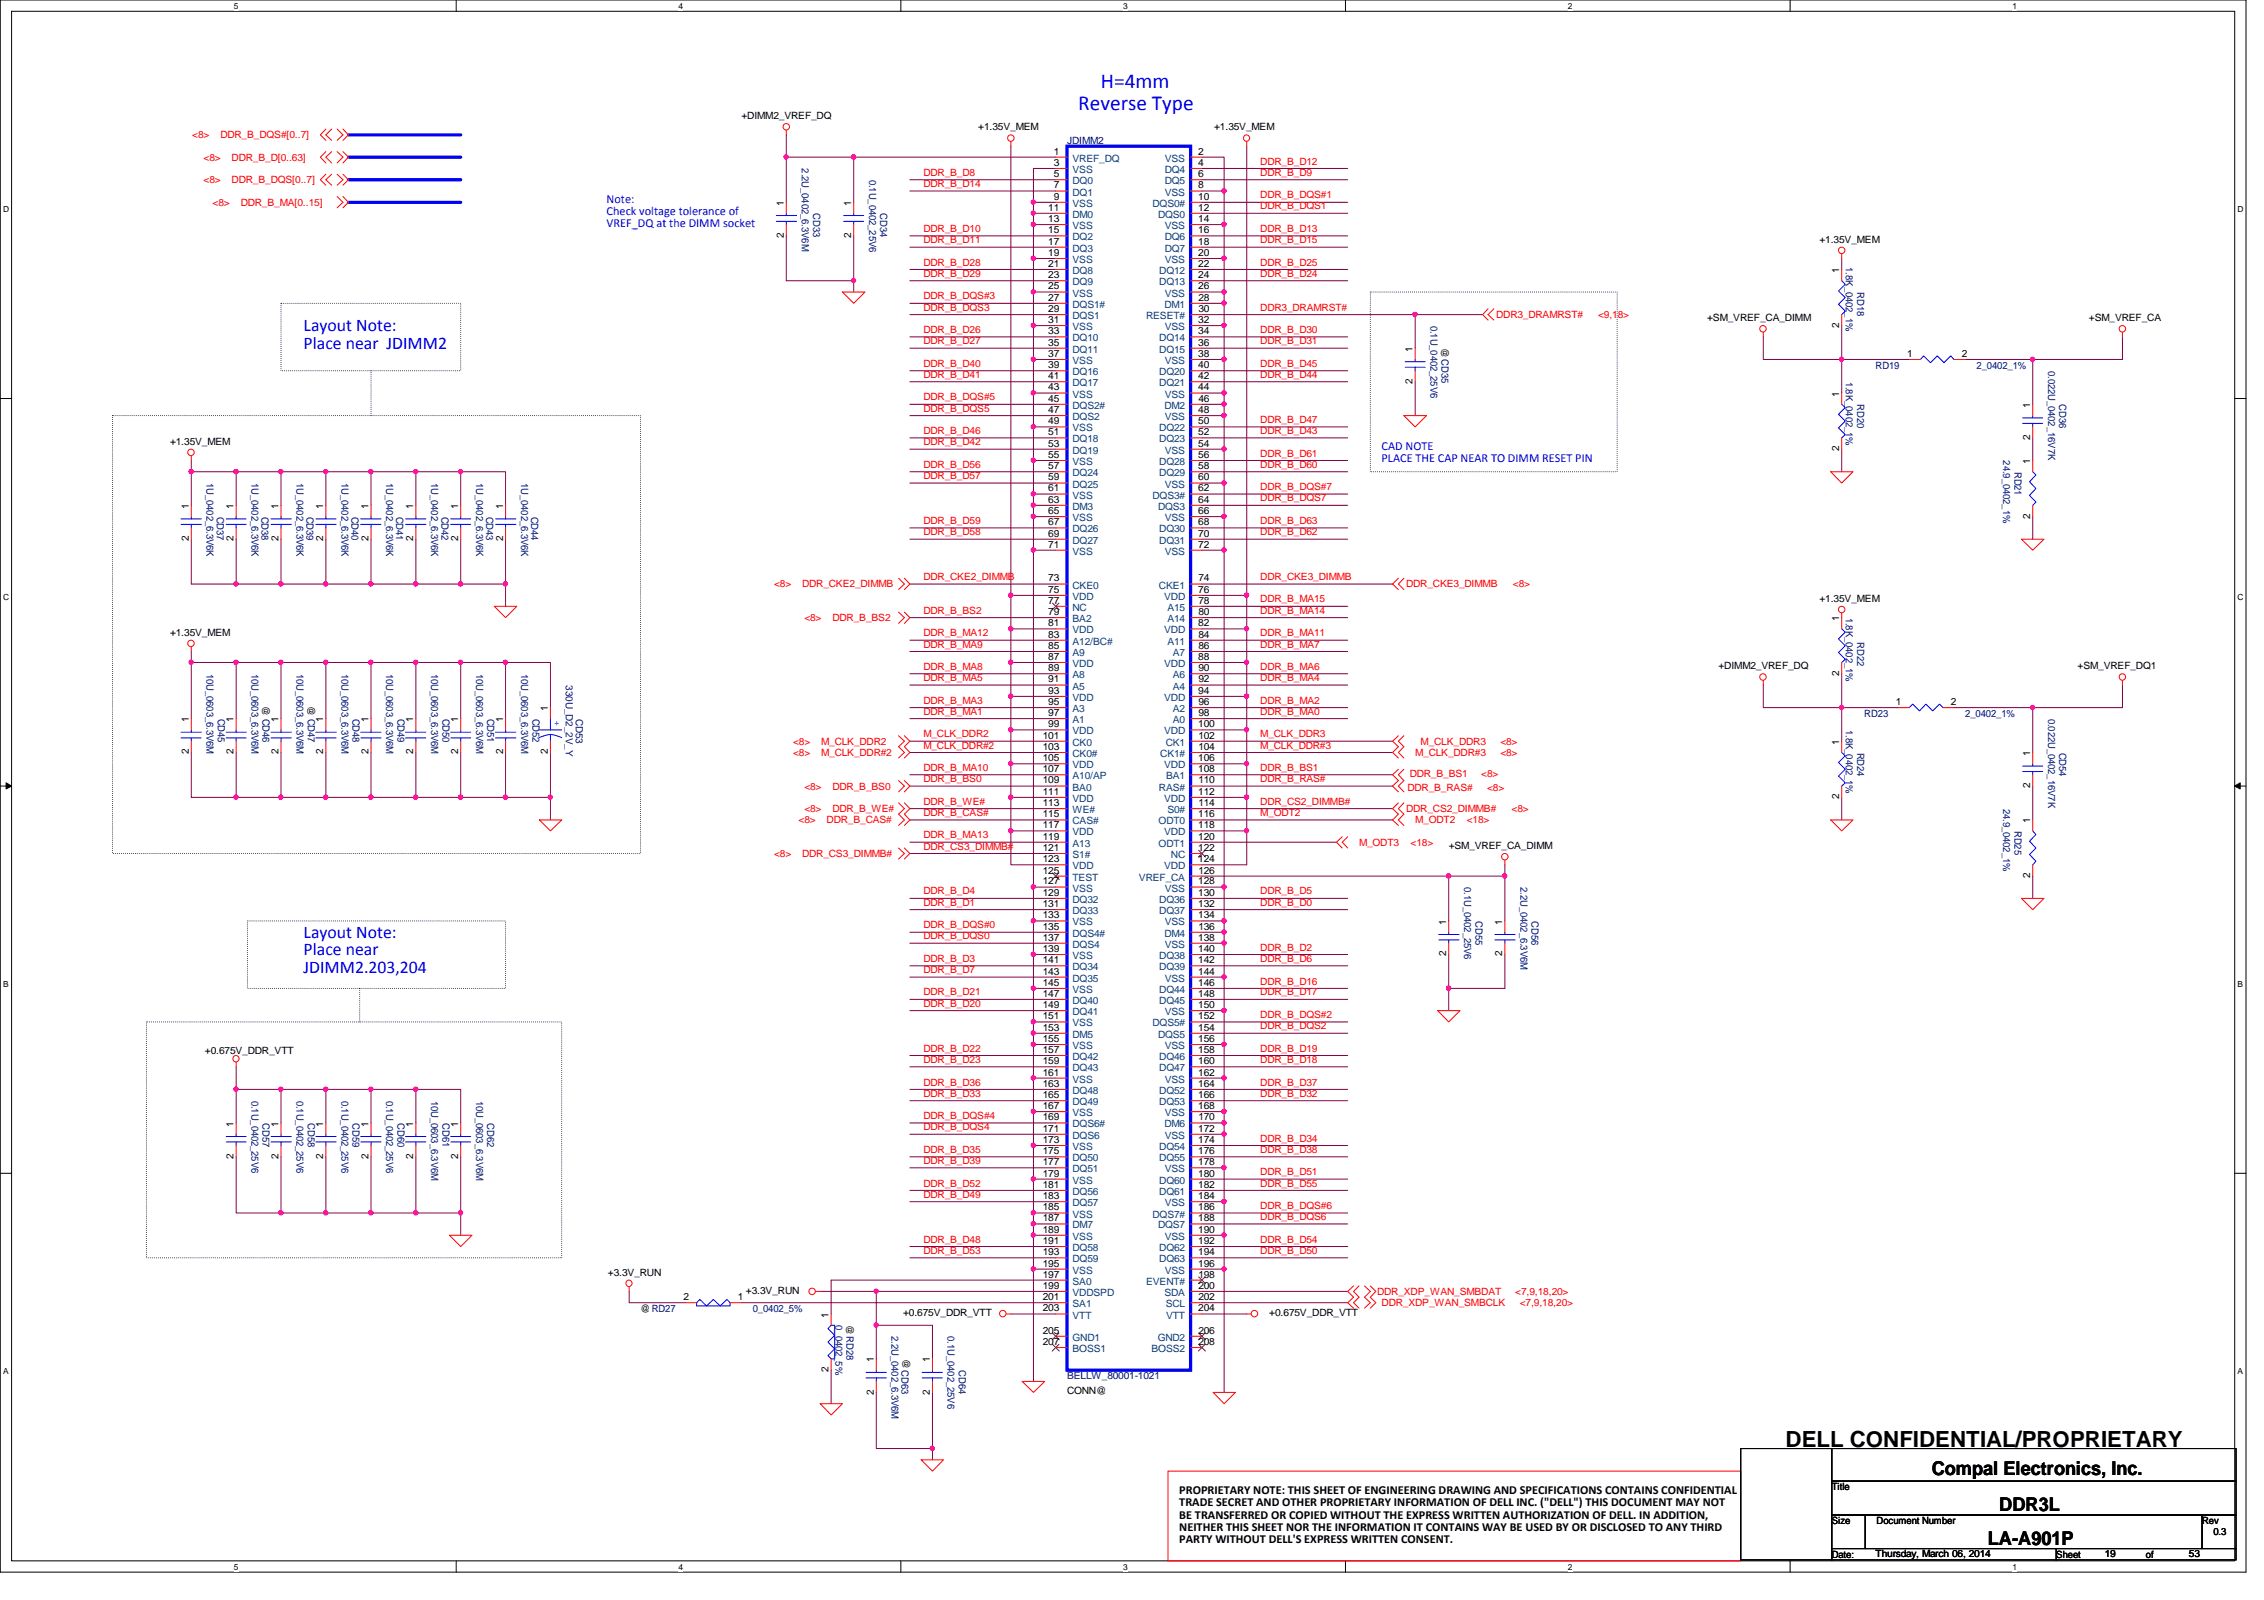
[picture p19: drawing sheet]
<svg xmlns="http://www.w3.org/2000/svg" width="297mm" height="210mm" viewBox="0 0 297 210" stroke-linecap="round" stroke-linejoin="round" font-family="sans-serif">
<defs><g id="words">
<text font-size="2.9" x="234.3" y="189.8">DELL CONFIDENTIAL/PROPRIETARY</text>
<g font-size="2.8" fill="#00f">
<text x="144.4" y="11.5">H=4mm</text>
<text x="141.5" y="14.5">Reverse Type</text>
</g>
<g font-size="2.5">
<text x="253.4" y="193.5">Compal Electronics, Inc.</text>
<text x="260.8" y="202.7">LA-A901P</text>
<text x="262.3" y="198.3">DDR3L</text>
</g>
<g font-size="2.3" fill="#00f">
<text x="39.8" y="43.5">Layout Note:</text>
<text x="39.8" y="45.8">Place near JDIMM2</text>
<text x="39.8" y="123">Layout Note:</text>
<text x="39.8" y="125.3">Place near</text>
<text x="39.8" y="127.7">JDIMM2.203,204</text>
</g>
<g font-size="1.6" fill="#00f">
<text x="79.6" y="26.6">Note:</text>
<text x="79.6" y="28.2">Check voltage tolerance of</text>
<text x="79.6" y="29.8">VREF_DQ at the DIMM socket</text>
<text x="181.3" y="59">CAD NOTE</text>
<text x="181.3" y="60.6">PLACE THE CAP NEAR TO DIMM RESET PIN</text>
</g>
<g font-size="1.6">
<text x="154.7" y="196">PROPRIETARY NOTE: THIS SHEET OF ENGINEERING DRAWING AND SPECIFICATIONS CONTAINS CONFIDENTIAL</text>
<text x="154.7" y="197.6">TRADE SECRET AND OTHER PROPRIETARY INFORMATION OF DELL INC. (&quot;DELL&quot;) THIS DOCUMENT MAY NOT</text>
<text x="154.7" y="199.2">BE TRANSFERRED OR COPIED WITHOUT THE EXPRESS WRITTEN AUTHORIZATION OF DELL. IN ADDITION,</text>
<text x="154.7" y="200.8">NEITHER THIS SHEET NOR THE INFORMATION IT CONTAINS WAY BE USED BY OR DISCLOSED TO ANY THIRD</text>
<text x="154.7" y="202.4">PARTY WITHOUT DELL'S EXPRESS WRITTEN CONSENT.</text>
</g>
<g font-size="1.3">
<text x="97.3" y="15.6">+DIMM2_VREF_DQ</text>
<text x="128.4" y="17.1">+1.35V_MEM</text>
<text x="159.3" y="17.1">+1.35V_MEM</text>
<text x="138.3" y="20.3">1</text>
<text x="138.3" y="21.8">3</text>
<text x="138.3" y="23.2">5</text>
<text x="157.2" y="20.3">2</text>
<text x="157.2" y="21.8">4</text>
<text x="157.2" y="23.2">6</text>
<text x="102.8" y="27" transform="rotate(-90 102.8 27)">1</text>
<text x="111.7" y="27" transform="rotate(-90 111.7 27)">1</text>
<text x="137.5" y="27.6">11</text>
<text x="137.5" y="29.1">13</text>
<text x="138.3" y="24.7">7</text>
<text x="138.3" y="26.2">9</text>
<text x="157.2" y="26.2">10</text>
<text x="157.2" y="27.6">12</text>
<text x="157.2" y="24.7">8</text>
<text x="157.2" y="29.1">14</text>
<text x="102.8" y="31.2" transform="rotate(-90 102.8 31.2)">2</text>
<text x="111.7" y="31.2" transform="rotate(-90 111.7 31.2)">2</text>
<text x="137.5" y="30.6">15</text>
<text x="137.5" y="32.1">17</text>
<text x="137.5" y="33.6">19</text>
<text x="137.5" y="35">21</text>
<text x="157.2" y="35">22</text>
<text x="157.2" y="30.6">16</text>
<text x="157.2" y="32.1">18</text>
<text x="157.2" y="33.6">20</text>
<text x="238.7" y="31.8">+1.35V_MEM</text>
<text x="241.3" y="35.8" transform="rotate(-90 241.3 35.8)">1</text>
<text x="137.5" y="36.5">23</text>
<text x="137.5" y="38">25</text>
<text x="137.5" y="39.5">27</text>
<text x="137.5" y="40.9">29</text>
<text x="157.2" y="36.5">24</text>
<text x="157.2" y="38">26</text>
<text x="157.2" y="40.9">30</text>
<text x="157.2" y="39.5">28</text>
<text x="137.5" y="42.4">31</text>
<text x="137.5" y="43.9">33</text>
<text x="137.5" y="45.3">35</text>
<text x="137.5" y="46.8">37</text>
<text x="157.2" y="43.9">34</text>
<text x="157.2" y="45.3">36</text>
<text x="157.2" y="42.4">32</text>
<text x="157.2" y="46.8">38</text>
<text x="185.3" y="46.1" transform="rotate(-90 185.3 46.1)">1</text>
<text x="189.1" y="45.7" transform="rotate(90 189.1 45.7)">@CD35</text>
<text x="224" y="42.2">+SM_VREF_CA_DIMM</text>
<text x="241.3" y="43" transform="rotate(-90 241.3 43)">2</text>
<text x="250.2" y="46.8">1</text>
<text x="257.4" y="46.8">2</text>
<text x="274.1" y="42.2">+SM_VREF_CA</text>
<text x="137.5" y="48.3">39</text>
<text x="137.5" y="49.7">41</text>
<text x="137.5" y="51.2">43</text>
<text x="137.5" y="52.7">45</text>
<text x="157.2" y="48.3">40</text>
<text x="157.2" y="49.7">42</text>
<text x="157.2" y="51.2">44</text>
<text x="157.2" y="52.7">46</text>
<text x="185.3" y="50.4" transform="rotate(-90 185.3 50.4)">2</text>
<text x="241.3" y="52" transform="rotate(-90 241.3 52)">1</text>
<text x="266.4" y="53.5" transform="rotate(-90 266.4 53.5)">1</text>
<text x="22.3" y="58.3">+1.35V_MEM</text>
<text x="137.5" y="54.2">47</text>
<text x="137.5" y="55.7">49</text>
<text x="137.5" y="57.1">51</text>
<text x="137.5" y="58.6">53</text>
<text x="157.2" y="55.7">50</text>
<text x="157.2" y="57.1">52</text>
<text x="157.2" y="54.2">48</text>
<text x="157.2" y="58.6">54</text>
<text x="241.3" y="59.2" transform="rotate(-90 241.3 59.2)">2</text>
<text x="266.4" y="57.7" transform="rotate(-90 266.4 57.7)">2</text>
<text x="137.5" y="60.1">55</text>
<text x="137.5" y="61.6">57</text>
<text x="137.5" y="63">59</text>
<text x="137.5" y="64.5">61</text>
<text x="137.5" y="66">63</text>
<text x="157.2" y="64.5">62</text>
<text x="157.2" y="66">64</text>
<text x="157.2" y="60.1">56</text>
<text x="157.2" y="61.6">58</text>
<text x="157.2" y="63">60</text>
<text x="266.4" y="60.9" transform="rotate(-90 266.4 60.9)">1</text>
<text x="24.8" y="71" transform="rotate(-90 24.8 71)">2</text>
<text x="24.8" y="66.8" transform="rotate(-90 24.8 66.8)">1</text>
<text x="30.6" y="71" transform="rotate(-90 30.6 71)">2</text>
<text x="30.6" y="66.8" transform="rotate(-90 30.6 66.8)">1</text>
<text x="36.5" y="71" transform="rotate(-90 36.5 71)">2</text>
<text x="36.5" y="66.8" transform="rotate(-90 36.5 66.8)">1</text>
<text x="42.4" y="71" transform="rotate(-90 42.4 71)">2</text>
<text x="42.4" y="66.8" transform="rotate(-90 42.4 66.8)">1</text>
<text x="48.3" y="71" transform="rotate(-90 48.3 71)">2</text>
<text x="48.3" y="66.8" transform="rotate(-90 48.3 66.8)">1</text>
<text x="54.2" y="71" transform="rotate(-90 54.2 71)">2</text>
<text x="54.2" y="66.8" transform="rotate(-90 54.2 66.8)">1</text>
<text x="60.1" y="71" transform="rotate(-90 60.1 71)">2</text>
<text x="60.1" y="66.8" transform="rotate(-90 60.1 66.8)">1</text>
<text x="66" y="71" transform="rotate(-90 66 71)">2</text>
<text x="66" y="66.8" transform="rotate(-90 66 66.8)">1</text>
<text x="137.5" y="67.4">65</text>
<text x="137.5" y="68.9">67</text>
<text x="137.5" y="70.4">69</text>
<text x="137.5" y="71.8">71</text>
<text x="157.2" y="68.9">68</text>
<text x="157.2" y="70.4">70</text>
<text x="157.2" y="67.4">66</text>
<text x="157.2" y="71.8">72</text>
<text x="266.4" y="68" transform="rotate(-90 266.4 68)">2</text>
<text x="137.5" y="76.3">73</text>
<text x="137.5" y="77.8">75</text>
<text x="157.2" y="77.8">76</text>
<text x="157.2" y="76.3">74</text>
<text x="22.3" y="83.4">+1.35V_MEM</text>
<text x="137.5" y="79.2">77</text>
<text x="137.5" y="80.7">79</text>
<text x="137.5" y="82.2">81</text>
<text x="137.5" y="83.7">83</text>
<text x="157.2" y="82.2">82</text>
<text x="157.2" y="79.2">78</text>
<text x="157.2" y="80.7">80</text>
<text x="157.2" y="83.7">84</text>
<text x="238.7" y="79">+1.35V_MEM</text>
<text x="241.3" y="81.5" transform="rotate(-90 241.3 81.5)">1</text>
<text x="137.5" y="85.1">85</text>
<text x="137.5" y="86.6">87</text>
<text x="137.5" y="88.1">89</text>
<text x="137.5" y="89.5">91</text>
<text x="157.2" y="86.6">88</text>
<text x="157.2" y="85.1">86</text>
<text x="157.2" y="88.1">90</text>
<text x="157.2" y="89.5">92</text>
<text x="225.5" y="87.8">+DIMM2_VREF_DQ</text>
<text x="241.3" y="88.6" transform="rotate(-90 241.3 88.6)">2</text>
<text x="272.6" y="87.8">+SM_VREF_DQ1</text>
<text x="24.8" y="94.7" transform="rotate(-90 24.8 94.7)">1</text>
<text x="30.6" y="94.7" transform="rotate(-90 30.6 94.7)">1</text>
<text x="34.5" y="92.7" transform="rotate(90 34.5 92.7)">@ CD46</text>
<text x="36.5" y="94.7" transform="rotate(-90 36.5 94.7)">1</text>
<text x="40.4" y="92.7" transform="rotate(90 40.4 92.7)">@ CD47</text>
<text x="42.4" y="94.7" transform="rotate(-90 42.4 94.7)">1</text>
<text x="48.3" y="94.7" transform="rotate(-90 48.3 94.7)">1</text>
<text x="54.2" y="94.7" transform="rotate(-90 54.2 94.7)">1</text>
<text x="60.1" y="94.7" transform="rotate(-90 60.1 94.7)">1</text>
<text x="66" y="94.7" transform="rotate(-90 66 94.7)">1</text>
<text x="71.9" y="93.3" transform="rotate(-90 71.9 93.3)">1</text>
<text x="137.5" y="91">93</text>
<text x="137.5" y="92.5">95</text>
<text x="137.5" y="93.9">97</text>
<text x="137.5" y="95.4">99</text>
<text x="157.2" y="91">94</text>
<text x="157.2" y="95.4">100</text>
<text x="157.2" y="92.5">96</text>
<text x="157.2" y="93.9">98</text>
<text x="248.7" y="92.5">1</text>
<text x="255.9" y="92.5">2</text>
<text x="24.8" y="99" transform="rotate(-90 24.8 99)">2</text>
<text x="30.6" y="99" transform="rotate(-90 30.6 99)">2</text>
<text x="36.5" y="99" transform="rotate(-90 36.5 99)">2</text>
<text x="42.4" y="99" transform="rotate(-90 42.4 99)">2</text>
<text x="48.3" y="99" transform="rotate(-90 48.3 99)">2</text>
<text x="54.2" y="99" transform="rotate(-90 54.2 99)">2</text>
<text x="60.1" y="99" transform="rotate(-90 60.1 99)">2</text>
<text x="66" y="99" transform="rotate(-90 66 99)">2</text>
<text x="71.9" y="99" transform="rotate(-90 71.9 99)">2</text>
<text x="136.8" y="96.9">101</text>
<text x="136.8" y="98.4">103</text>
<text x="136.8" y="99.9">105</text>
<text x="136.8" y="101.3">107</text>
<text x="157.2" y="99.9">106</text>
<text x="157.2" y="101.3">108</text>
<text x="157.2" y="98.4">104</text>
<text x="157.2" y="96.9">102</text>
<text x="241.3" y="97.7" transform="rotate(-90 241.3 97.7)">1</text>
<text x="266.4" y="99.2" transform="rotate(-90 266.4 99.2)">1</text>
<text x="136.8" y="102.8">109</text>
<text x="136.8" y="104.3">111</text>
<text x="136.8" y="105.7">113</text>
<text x="136.8" y="107.2">115</text>
<text x="157.2" y="107.2">116</text>
<text x="157.2" y="104.3">112</text>
<text x="157.2" y="105.7">114</text>
<text x="157.2" y="102.8">110</text>
<text x="241.3" y="104.9" transform="rotate(-90 241.3 104.9)">2</text>
<text x="266.4" y="108" transform="rotate(-90 266.4 108)">1</text>
<text x="266.4" y="103.4" transform="rotate(-90 266.4 103.4)">2</text>
<text x="136.8" y="108.7">117</text>
<text x="136.8" y="110.2">119</text>
<text x="136.8" y="111.6">121</text>
<text x="136.8" y="113.1">123</text>
<text x="157.2" y="110.2">120</text>
<text x="157.2" y="108.7">118</text>
<text x="157.2" y="113.1">124</text>
<text x="157.2" y="111.6">122</text>
<text x="190.1" y="111.4">+SM_VREF_CA_DIMM</text>
<text x="136.8" y="114.6">125</text>
<text x="136.8" y="116">127</text>
<text x="136.8" y="117.5">129</text>
<text x="136.8" y="119">131</text>
<text x="157.2" y="117.5">130</text>
<text x="157.2" y="119">132</text>
<text x="157.2" y="116">128</text>
<text x="157.2" y="114.6">126</text>
<text x="266.4" y="115.2" transform="rotate(-90 266.4 115.2)">2</text>
<text x="136.8" y="120.5">133</text>
<text x="136.8" y="122">135</text>
<text x="136.8" y="123.4">137</text>
<text x="136.8" y="124.9">139</text>
<text x="157.2" y="124.9">140</text>
<text x="157.2" y="120.5">134</text>
<text x="157.2" y="123.4">138</text>
<text x="157.2" y="122">136</text>
<text x="189.7" y="125.5" transform="rotate(-90 189.7 125.5)">2</text>
<text x="189.7" y="121.3" transform="rotate(-90 189.7 121.3)">1</text>
<text x="197.1" y="125.5" transform="rotate(-90 197.1 125.5)">2</text>
<text x="197.1" y="121.3" transform="rotate(-90 197.1 121.3)">1</text>
<text x="136.8" y="126.4">141</text>
<text x="136.8" y="127.8">143</text>
<text x="136.8" y="129.3">145</text>
<text x="136.8" y="130.8">147</text>
<text x="157.2" y="126.4">142</text>
<text x="157.2" y="129.3">146</text>
<text x="157.2" y="130.8">148</text>
<text x="157.2" y="127.8">144</text>
<text x="136.8" y="132.2">149</text>
<text x="136.8" y="133.7">151</text>
<text x="136.8" y="135.2">153</text>
<text x="136.8" y="136.7">155</text>
<text x="157.2" y="133.7">152</text>
<text x="157.2" y="135.2">154</text>
<text x="157.2" y="132.2">150</text>
<text x="157.2" y="136.7">156</text>
<text x="26.9" y="138.2">+0.675V_DDR_VTT</text>
<text x="136.8" y="138.1">157</text>
<text x="136.8" y="139.6">159</text>
<text x="136.8" y="141.1">161</text>
<text x="136.8" y="142.6">163</text>
<text x="157.2" y="138.1">158</text>
<text x="157.2" y="139.6">160</text>
<text x="157.2" y="142.6">164</text>
<text x="157.2" y="141.1">162</text>
<text x="30.6" y="147.8" transform="rotate(-90 30.6 147.8)">1</text>
<text x="36.5" y="147.8" transform="rotate(-90 36.5 147.8)">1</text>
<text x="42.4" y="147.8" transform="rotate(-90 42.4 147.8)">1</text>
<text x="48.3" y="147.8" transform="rotate(-90 48.3 147.8)">1</text>
<text x="54.2" y="147.8" transform="rotate(-90 54.2 147.8)">1</text>
<text x="60.1" y="147.8" transform="rotate(-90 60.1 147.8)">1</text>
<text x="136.8" y="144.1">165</text>
<text x="136.8" y="145.5">167</text>
<text x="136.8" y="147">169</text>
<text x="136.8" y="148.5">171</text>
<text x="136.8" y="149.9">173</text>
<text x="157.2" y="144.1">166</text>
<text x="157.2" y="149.9">174</text>
<text x="157.2" y="145.5">168</text>
<text x="157.2" y="148.5">172</text>
<text x="157.2" y="147">170</text>
<text x="30.6" y="152" transform="rotate(-90 30.6 152)">2</text>
<text x="36.5" y="152" transform="rotate(-90 36.5 152)">2</text>
<text x="42.4" y="152" transform="rotate(-90 42.4 152)">2</text>
<text x="48.3" y="152" transform="rotate(-90 48.3 152)">2</text>
<text x="54.2" y="152" transform="rotate(-90 54.2 152)">2</text>
<text x="60.1" y="152" transform="rotate(-90 60.1 152)">2</text>
<text x="136.8" y="151.4">175</text>
<text x="136.8" y="152.9">177</text>
<text x="136.8" y="154.3">179</text>
<text x="136.8" y="155.8">181</text>
<text x="157.2" y="151.4">176</text>
<text x="157.2" y="154.3">180</text>
<text x="157.2" y="155.8">182</text>
<text x="157.2" y="152.9">178</text>
<text x="136.8" y="157.3">183</text>
<text x="136.8" y="158.8">185</text>
<text x="136.8" y="160.2">187</text>
<text x="136.8" y="161.7">189</text>
<text x="157.2" y="158.8">186</text>
<text x="157.2" y="160.2">188</text>
<text x="157.2" y="157.3">184</text>
<text x="157.2" y="161.7">190</text>
<text x="79.8" y="167.4">+3.3V_RUN</text>
<text x="136.8" y="163.2">191</text>
<text x="136.8" y="164.7">193</text>
<text x="136.8" y="166.2">195</text>
<text x="136.8" y="167.6">197</text>
<text x="157.2" y="163.2">192</text>
<text x="157.2" y="164.7">194</text>
<text x="157.2" y="166.2">196</text>
<text x="157.2" y="167.6">198</text>
<text x="84" y="172.1">@RD27</text>
<text x="89.7" y="170.6">2</text>
<text x="96.8" y="170.6">1</text>
<text x="97.9" y="169.7">+3.3V_RUN</text>
<text x="108.7" y="172.8" transform="rotate(-90 108.7 172.8)">1</text>
<text x="111.1" y="173.9" transform="rotate(90 111.1 173.9)">@RD28</text>
<text x="118.5" y="172.7">+0.675V_DDR_VTT</text>
<text x="136.8" y="169.1">199</text>
<text x="136.8" y="170.6">201</text>
<text x="136.8" y="172">203</text>
<text x="157.2" y="172">204</text>
<text x="157.2" y="169.1">200</text>
<text x="157.2" y="170.6">202</text>
<text x="166.5" y="172.7">+0.675V_DDR_VTT</text>
<text x="114.6" y="178.7" transform="rotate(-90 114.6 178.7)">1</text>
<text x="118.4" y="178.3" transform="rotate(90 118.4 178.3)">@CD63</text>
<text x="122" y="178.7" transform="rotate(-90 122 178.7)">1</text>
<text x="136.8" y="175">205</text>
<text x="136.8" y="176.4">207</text>
<text x="157.2" y="176.4">208</text>
<text x="157.2" y="175">206</text>
<text x="108.7" y="180" transform="rotate(-90 108.7 180)">2</text>
<text x="114.6" y="183" transform="rotate(-90 114.6 183)">2</text>
<text x="122" y="183" transform="rotate(-90 122 183)">2</text>
<text x="140" y="182.8">CONN@</text>
<text x="240.3" y="195.5">Title</text>
<text x="240.3" y="199.9">Size</text>
<text x="246.2" y="199.9">Document Number</text>
<text x="288.9" y="199.9">Rev</text>
<text x="290.4" y="201.4">0.3</text>
<text x="240.3" y="204.3">Date:</text>
<text x="246.1" y="204.2">Thursday, March 06, 2014</text>
<text x="269.8" y="204.3">Sheet</text>
<text x="276.1" y="204.2">19</text>
<text x="281.6" y="204.3">of</text>
<text x="287.2" y="204.2">53</text>
</g>
<g font-size="1.3" fill="#f00">
<text x="25.2" y="18.1">&lt;8&gt;</text>
<text x="26.7" y="21.1">&lt;8&gt;</text>
<text x="28.9" y="18.1">DDR_B_DQS#[0..7]</text>
<text x="30.4" y="21.1">DDR_B_D[0..63]</text>
<text x="121.2" y="23.1">DDR_B_D8</text>
<text x="165.4" y="21.6">DDR_B_D12</text>
<text x="165.4" y="23.1">DDR_B_D9</text>
<text x="26.7" y="24">&lt;8&gt;</text>
<text x="27.9" y="27">&lt;8&gt;</text>
<text x="30.4" y="24">DDR_B_DQS[0..7]</text>
<text x="31.6" y="27">DDR_B_MA[0..15]</text>
<text x="121.2" y="24.6">DDR_B_D14</text>
<text x="165.4" y="26">DDR_B_DQS#1</text>
<text x="165.4" y="27.5">DDR_B_DQS1</text>
<text x="121.2" y="30.4">DDR_B_D10</text>
<text x="121.2" y="31.9">DDR_B_D11</text>
<text x="121.2" y="34.8">DDR_B_D28</text>
<text x="165.4" y="30.4">DDR_B_D13</text>
<text x="165.4" y="31.9">DDR_B_D15</text>
<text x="165.4" y="34.8">DDR_B_D25</text>
<text x="121.2" y="36.3">DDR_B_D29</text>
<text x="121.2" y="39.3">DDR_B_DQS#3</text>
<text x="121.2" y="40.8">DDR_B_DQS3</text>
<text x="165.4" y="40.8">DDR3_DRAMRST#</text>
<text x="165.4" y="36.3">DDR_B_D24</text>
<text x="196.3" y="41.7">DDR3_DRAMRST#</text>
<text x="209.7" y="41.7">&lt;9,18&gt;</text>
<text x="121.2" y="43.7">DDR_B_D26</text>
<text x="121.2" y="45.2">DDR_B_D27</text>
<text x="165.4" y="43.7">DDR_B_D30</text>
<text x="165.4" y="45.2">DDR_B_D31</text>
<text x="121.2" y="48.1">DDR_B_D40</text>
<text x="121.2" y="49.6">DDR_B_D41</text>
<text x="121.2" y="52.5">DDR_B_DQS#5</text>
<text x="165.4" y="49.6">DDR_B_D44</text>
<text x="165.4" y="48.1">DDR_B_D45</text>
<text x="121.2" y="58.4">DDR_B_D42</text>
<text x="121.2" y="56.9">DDR_B_D46</text>
<text x="121.2" y="54">DDR_B_DQS5</text>
<text x="165.4" y="56.9">DDR_B_D43</text>
<text x="165.4" y="55.5">DDR_B_D47</text>
<text x="165.4" y="59.9">DDR_B_D61</text>
<text x="121.2" y="61.4">DDR_B_D56</text>
<text x="121.2" y="62.9">DDR_B_D57</text>
<text x="165.4" y="61.4">DDR_B_D60</text>
<text x="165.4" y="64.3">DDR_B_DQS#7</text>
<text x="165.4" y="65.8">DDR_B_DQS7</text>
<text x="121.2" y="70.2">DDR_B_D58</text>
<text x="121.2" y="68.7">DDR_B_D59</text>
<text x="165.4" y="70.2">DDR_B_D62</text>
<text x="165.4" y="68.7">DDR_B_D63</text>
<text x="101.6" y="77">&lt;8&gt;</text>
<text x="105.2" y="77">DDR_CKE2_DIMMB</text>
<text x="121.2" y="76.1">DDR_CKE2_DIMMB</text>
<text x="165.4" y="76.1">DDR_CKE3_DIMMB</text>
<text x="184.5" y="77">DDR_CKE3_DIMMB</text>
<text x="198.5" y="77">&lt;8&gt;</text>
<text x="105.5" y="81.5">&lt;8&gt;</text>
<text x="109.2" y="81.5">DDR_B_BS2</text>
<text x="121.2" y="80.5">DDR_B_BS2</text>
<text x="121.2" y="83.5">DDR_B_MA12</text>
<text x="165.4" y="83.5">DDR_B_MA11</text>
<text x="165.4" y="80.5">DDR_B_MA14</text>
<text x="165.4" y="79">DDR_B_MA15</text>
<text x="121.2" y="89.4">DDR_B_MA5</text>
<text x="121.2" y="87.9">DDR_B_MA8</text>
<text x="121.2" y="85">DDR_B_MA9</text>
<text x="165.4" y="89.4">DDR_B_MA4</text>
<text x="165.4" y="87.9">DDR_B_MA6</text>
<text x="165.4" y="85">DDR_B_MA7</text>
<text x="121.2" y="93.8">DDR_B_MA1</text>
<text x="121.2" y="92.3">DDR_B_MA3</text>
<text x="165.4" y="93.8">DDR_B_MA0</text>
<text x="165.4" y="92.3">DDR_B_MA2</text>
<text x="104.1" y="97.7">&lt;8&gt;</text>
<text x="104.1" y="99.1">&lt;8&gt;</text>
<text x="107.7" y="97.7">M_CLK_DDR2</text>
<text x="107.7" y="99.1">M_CLK_DDR#2</text>
<text x="121.2" y="101.1">DDR_B_MA10</text>
<text x="121.2" y="98.2">M_CLK_DDR#2</text>
<text x="121.2" y="96.7">M_CLK_DDR2</text>
<text x="165.4" y="101.1">DDR_B_BS1</text>
<text x="165.4" y="98.2">M_CLK_DDR#3</text>
<text x="165.4" y="96.7">M_CLK_DDR3</text>
<text x="185" y="102">DDR_B_BS1</text>
<text x="185.7" y="99.1">M_CLK_DDR#3</text>
<text x="186.4" y="97.7">M_CLK_DDR3</text>
<text x="194.3" y="102">&lt;8&gt;</text>
<text x="196.8" y="97.7">&lt;8&gt;</text>
<text x="196.8" y="99.1">&lt;8&gt;</text>
<text x="104.8" y="108">&lt;8&gt;</text>
<text x="105.5" y="106.5">&lt;8&gt;</text>
<text x="105.5" y="103.6">&lt;8&gt;</text>
<text x="108.5" y="108">DDR_B_CAS#</text>
<text x="109.2" y="106.5">DDR_B_WE#</text>
<text x="109.2" y="103.6">DDR_B_BS0</text>
<text x="121.2" y="102.6">DDR_B_BS0</text>
<text x="121.2" y="107.1">DDR_B_CAS#</text>
<text x="121.2" y="105.6">DDR_B_WE#</text>
<text x="165.4" y="102.6">DDR_B_RAS#</text>
<text x="165.4" y="105.6">DDR_CS2_DIMMB#</text>
<text x="165.4" y="107.1">M_ODT2</text>
<text x="184.5" y="106.5">DDR_CS2_DIMMB#</text>
<text x="184.7" y="103.7">DDR_B_RAS#</text>
<text x="185.7" y="108">M_ODT2</text>
<text x="192.4" y="108">&lt;18&gt;</text>
<text x="195.1" y="103.7">&lt;8&gt;</text>
<text x="198.3" y="106.5">&lt;8&gt;</text>
<text x="101.6" y="112.4">&lt;8&gt;</text>
<text x="105.2" y="112.4">DDR_CS3_DIMMB#</text>
<text x="121.2" y="110">DDR_B_MA13</text>
<text x="121.2" y="111.5">DDR_CS3_DIMMB#</text>
<text x="178.3" y="111">M_ODT3</text>
<text x="185.1" y="111">&lt;18&gt;</text>
<text x="121.2" y="118.8">DDR_B_D1</text>
<text x="121.2" y="117.3">DDR_B_D4</text>
<text x="165.4" y="118.8">DDR_B_D0</text>
<text x="165.4" y="117.3">DDR_B_D5</text>
<text x="121.2" y="121.8">DDR_B_DQS#0</text>
<text x="121.2" y="123.2">DDR_B_DQS0</text>
<text x="165.4" y="124.7">DDR_B_D2</text>
<text x="121.2" y="130.6">DDR_B_D21</text>
<text x="121.2" y="126.2">DDR_B_D3</text>
<text x="121.2" y="127.7">DDR_B_D7</text>
<text x="165.4" y="129.2">DDR_B_D16</text>
<text x="165.4" y="130.6">DDR_B_D17</text>
<text x="165.4" y="126.2">DDR_B_D6</text>
<text x="121.2" y="132.1">DDR_B_D20</text>
<text x="121.2" y="138">DDR_B_D22</text>
<text x="165.4" y="138">DDR_B_D19</text>
<text x="165.4" y="133.6">DDR_B_DQS#2</text>
<text x="165.4" y="135">DDR_B_DQS2</text>
<text x="121.2" y="139.4">DDR_B_D23</text>
<text x="121.2" y="143.9">DDR_B_D33</text>
<text x="121.2" y="142.4">DDR_B_D36</text>
<text x="165.4" y="139.4">DDR_B_D18</text>
<text x="165.4" y="143.9">DDR_B_D32</text>
<text x="165.4" y="142.4">DDR_B_D37</text>
<text x="121.2" y="146.8">DDR_B_DQS#4</text>
<text x="121.2" y="148.3">DDR_B_DQS4</text>
<text x="165.4" y="149.8">DDR_B_D34</text>
<text x="121.2" y="151.3">DDR_B_D35</text>
<text x="121.2" y="152.7">DDR_B_D39</text>
<text x="121.2" y="155.7">DDR_B_D52</text>
<text x="165.4" y="151.3">DDR_B_D38</text>
<text x="165.4" y="154.2">DDR_B_D51</text>
<text x="165.4" y="155.7">DDR_B_D55</text>
<text x="121.2" y="157.1">DDR_B_D49</text>
<text x="165.4" y="158.6">DDR_B_DQS#6</text>
<text x="165.4" y="160.1">DDR_B_DQS6</text>
<text x="121.2" y="163">DDR_B_D48</text>
<text x="121.2" y="164.5">DDR_B_D53</text>
<text x="165.4" y="164.5">DDR_B_D50</text>
<text x="165.4" y="163">DDR_B_D54</text>
<text x="180.7" y="169.9">DDR_XDP_WAN_SMBDAT</text>
<text x="181.3" y="171.4">DDR_XDP_WAN_SMBCLK</text>
<text x="198.8" y="169.9">&lt;7,9,18,20&gt;</text>
<text x="199.4" y="171.4">&lt;7,9,18,20&gt;</text>
</g>
<g font-size="1.3" fill="#000080">
<text x="105.2" y="22.1" transform="rotate(90 105.2 22.1)">2.2U_0402_6.3V6M</text>
<text x="114" y="23.6" transform="rotate(90 114 23.6)">0.1U_0402_25V6</text>
<text x="140" y="18.9">JDIMM2</text>
<text x="106.7" y="28" transform="rotate(90 106.7 28)">CD33</text>
<text x="115.5" y="28" transform="rotate(90 115.5 28)">CD34</text>
<text x="242.2" y="35.1" transform="rotate(90 242.2 35.1)">1.8K_0402_1%</text>
<text x="243.7" y="38.3" transform="rotate(90 243.7 38.3)">RD18</text>
<text x="187.7" y="42.7" transform="rotate(90 187.7 42.7)">0.1U_0402_25V6</text>
<text x="242.2" y="50.1" transform="rotate(90 242.2 50.1)">1.8K_0402_1%</text>
<text x="243.7" y="53" transform="rotate(90 243.7 53)">RD20</text>
<text x="246.1" y="48.3">RD19</text>
<text x="259.3" y="48.3">2_0402_1%</text>
<text x="268.7" y="48.6" transform="rotate(90 268.7 48.6)">0.022U_0402_16V7K</text>
<text x="270.2" y="53" transform="rotate(90 270.2 53)">CD36</text>
<text x="27.1" y="63.4" transform="rotate(90 27.1 63.4)">1U_0402_6.3V6K</text>
<text x="33" y="63.4" transform="rotate(90 33 63.4)">1U_0402_6.3V6K</text>
<text x="38.9" y="63.4" transform="rotate(90 38.9 63.4)">1U_0402_6.3V6K</text>
<text x="44.8" y="63.4" transform="rotate(90 44.8 63.4)">1U_0402_6.3V6K</text>
<text x="50.7" y="63.4" transform="rotate(90 50.7 63.4)">1U_0402_6.3V6K</text>
<text x="56.6" y="63.4" transform="rotate(90 56.6 63.4)">1U_0402_6.3V6K</text>
<text x="62.5" y="63.4" transform="rotate(90 62.5 63.4)">1U_0402_6.3V6K</text>
<text x="68.4" y="63.4" transform="rotate(90 68.4 63.4)">1U_0402_6.3V6K</text>
<text x="262.8" y="60.4" transform="rotate(90 262.8 60.4)">24.9_0402_1%</text>
<text x="264.3" y="61.9" transform="rotate(90 264.3 61.9)">RD21</text>
<text x="28.4" y="67.8" transform="rotate(90 28.4 67.8)">CD37</text>
<text x="34.3" y="67.8" transform="rotate(90 34.3 67.8)">CD38</text>
<text x="40.2" y="67.8" transform="rotate(90 40.2 67.8)">CD39</text>
<text x="46.1" y="67.8" transform="rotate(90 46.1 67.8)">CD40</text>
<text x="52" y="67.8" transform="rotate(90 52 67.8)">CD41</text>
<text x="57.9" y="67.8" transform="rotate(90 57.9 67.8)">CD42</text>
<text x="63.8" y="67.8" transform="rotate(90 63.8 67.8)">CD43</text>
<text x="69.7" y="67.8" transform="rotate(90 69.7 67.8)">CD44</text>
<text x="242.2" y="81" transform="rotate(90 242.2 81)">1.8K_0402_1%</text>
<text x="27.1" y="88.4" transform="rotate(90 27.1 88.4)">10U_0603_6.3V6M</text>
<text x="33" y="88.4" transform="rotate(90 33 88.4)">10U_0603_6.3V6M</text>
<text x="38.9" y="88.4" transform="rotate(90 38.9 88.4)">10U_0603_6.3V6M</text>
<text x="44.8" y="88.4" transform="rotate(90 44.8 88.4)">10U_0603_6.3V6M</text>
<text x="50.7" y="88.4" transform="rotate(90 50.7 88.4)">10U_0603_6.3V6M</text>
<text x="56.6" y="88.4" transform="rotate(90 56.6 88.4)">10U_0603_6.3V6M</text>
<text x="62.5" y="88.4" transform="rotate(90 62.5 88.4)">10U_0603_6.3V6M</text>
<text x="68.4" y="88.4" transform="rotate(90 68.4 88.4)">10U_0603_6.3V6M</text>
<text x="74.2" y="89.9" transform="rotate(90 74.2 89.9)">330U_D2_2V_Y</text>
<text x="243.7" y="84.3" transform="rotate(90 243.7 84.3)">RD22</text>
<text x="28.6" y="94.3" transform="rotate(90 28.6 94.3)">CD45</text>
<text x="46.3" y="94.3" transform="rotate(90 46.3 94.3)">CD48</text>
<text x="52.2" y="94.3" transform="rotate(90 52.2 94.3)">CD49</text>
<text x="58" y="94.3" transform="rotate(90 58 94.3)">CD50</text>
<text x="63.9" y="94.3" transform="rotate(90 63.9 94.3)">CD51</text>
<text x="69.8" y="94.3" transform="rotate(90 69.8 94.3)">CD52</text>
<text x="75.6" y="94.3" transform="rotate(90 75.6 94.3)">CD53</text>
<text x="242.2" y="95.8" transform="rotate(90 242.2 95.8)">1.8K_0402_1%</text>
<text x="244.6" y="94">RD23</text>
<text x="257.8" y="94">2_0402_1%</text>
<text x="268.7" y="94.3" transform="rotate(90 268.7 94.3)">0.022U_0402_16V7K</text>
<text x="243.7" y="98.7" transform="rotate(90 243.7 98.7)">RD24</text>
<text x="270.2" y="98.7" transform="rotate(90 270.2 98.7)">CD54</text>
<text x="262.8" y="106.1" transform="rotate(90 262.8 106.1)">24.9_0402_1%</text>
<text x="264.3" y="109" transform="rotate(90 264.3 109)">RD25</text>
<text x="192.1" y="116.4" transform="rotate(90 192.1 116.4)">0.1U_0402_25V6</text>
<text x="199.5" y="116.4" transform="rotate(90 199.5 116.4)">2.2U_0402_6.3V6M</text>
<text x="193.6" y="120.8" transform="rotate(90 193.6 120.8)">CD55</text>
<text x="201" y="120.8" transform="rotate(90 201 120.8)">CD56</text>
<text x="33" y="144.4" transform="rotate(90 33 144.4)">0.1U_0402_25V6</text>
<text x="34.5" y="147.3" transform="rotate(90 34.5 147.3)">CD57</text>
<text x="38.9" y="144.4" transform="rotate(90 38.9 144.4)">0.1U_0402_25V6</text>
<text x="40.4" y="147.3" transform="rotate(90 40.4 147.3)">CD58</text>
<text x="44.8" y="144.4" transform="rotate(90 44.8 144.4)">0.1U_0402_25V6</text>
<text x="46.3" y="147.3" transform="rotate(90 46.3 147.3)">CD59</text>
<text x="50.7" y="144.4" transform="rotate(90 50.7 144.4)">0.1U_0402_25V6</text>
<text x="52.2" y="147.3" transform="rotate(90 52.2 147.3)">CD60</text>
<text x="56.6" y="144.4" transform="rotate(90 56.6 144.4)">10U_0603_6.3V6M</text>
<text x="58" y="147.3" transform="rotate(90 58 147.3)">CD61</text>
<text x="62.5" y="144.4" transform="rotate(90 62.5 144.4)">10U_0603_6.3V6M</text>
<text x="63.9" y="147.3" transform="rotate(90 63.9 147.3)">CD62</text>
<text x="98.8" y="172.1">0_0402_5%</text>
<text x="109.6" y="173.9" transform="rotate(90 109.6 173.9)">0_0402_5%</text>
<text x="117" y="175.3" transform="rotate(90 117 175.3)">2.2U_0402_6.3V6M</text>
<text x="124.3" y="175.3" transform="rotate(90 124.3 175.3)">0.1U_0402_25V6</text>
<text x="125.8" y="179.7" transform="rotate(90 125.8 179.7)">CD64</text>
<text x="140" y="180.9">BELLW_80001-1021</text>
</g>
<g font-size="1.3" fill="#004080">
<text x="140.7" y="21.2">VREF_DQ</text>
<text x="140.7" y="22.7">VSS</text>
<text x="152.8" y="21.2">VSS</text>
<text x="152.8" y="22.7">DQ4</text>
<text x="140.7" y="24.2">DQ0</text>
<text x="140.7" y="25.7">DQ1</text>
<text x="140.7" y="27.1">VSS</text>
<text x="140.7" y="28.6">DM0</text>
<text x="151.2" y="27.1">DQS0#</text>
<text x="151.9" y="28.6">DQS0</text>
<text x="152.8" y="24.2">DQ5</text>
<text x="152.8" y="25.7">VSS</text>
<text x="140.7" y="30.1">VSS</text>
<text x="140.7" y="31.5">DQ2</text>
<text x="140.7" y="33">DQ3</text>
<text x="140.7" y="34.5">VSS</text>
<text x="140.7" y="35.9">DQ8</text>
<text x="152.1" y="35.9">DQ12</text>
<text x="152.8" y="30.1">VSS</text>
<text x="152.8" y="31.5">DQ6</text>
<text x="152.8" y="33">DQ7</text>
<text x="152.8" y="34.5">VSS</text>
<text x="140.7" y="37.4">DQ9</text>
<text x="140.7" y="38.9">VSS</text>
<text x="140.7" y="40.4">DQS1#</text>
<text x="140.7" y="41.9">DQS1</text>
<text x="150.4" y="41.9">RESET#</text>
<text x="152.1" y="37.4">DQ13</text>
<text x="152.8" y="40.4">DM1</text>
<text x="152.8" y="38.9">VSS</text>
<text x="140.7" y="43.3">VSS</text>
<text x="140.7" y="44.8">DQ10</text>
<text x="140.7" y="46.3">DQ11</text>
<text x="140.7" y="47.8">VSS</text>
<text x="152.1" y="44.8">DQ14</text>
<text x="152.1" y="46.3">DQ15</text>
<text x="152.8" y="43.3">VSS</text>
<text x="152.8" y="47.8">VSS</text>
<text x="140.7" y="49.2">DQ16</text>
<text x="140.7" y="50.7">DQ17</text>
<text x="140.7" y="52.2">VSS</text>
<text x="140.7" y="53.6">DQS2#</text>
<text x="152.1" y="49.2">DQ20</text>
<text x="152.1" y="50.7">DQ21</text>
<text x="152.8" y="53.6">DM2</text>
<text x="152.8" y="52.2">VSS</text>
<text x="140.7" y="55.1">DQS2</text>
<text x="140.7" y="56.6">VSS</text>
<text x="140.7" y="58">DQ18</text>
<text x="140.7" y="59.5">DQ19</text>
<text x="152.1" y="56.6">DQ22</text>
<text x="152.1" y="58">DQ23</text>
<text x="152.8" y="55.1">VSS</text>
<text x="152.8" y="59.5">VSS</text>
<text x="140.7" y="61">VSS</text>
<text x="140.7" y="62.5">DQ24</text>
<text x="140.7" y="64">DQ25</text>
<text x="140.7" y="65.4">VSS</text>
<text x="151.2" y="65.4">DQS3#</text>
<text x="152.1" y="61">DQ28</text>
<text x="152.1" y="62.5">DQ29</text>
<text x="152.8" y="64">VSS</text>
<text x="140.7" y="66.9">DM3</text>
<text x="140.7" y="68.4">VSS</text>
<text x="140.7" y="69.8">DQ26</text>
<text x="140.7" y="71.3">DQ27</text>
<text x="151.9" y="66.9">DQS3</text>
<text x="152.1" y="69.8">DQ30</text>
<text x="152.1" y="71.3">DQ31</text>
<text x="152.8" y="68.4">VSS</text>
<text x="140.7" y="72.8">VSS</text>
<text x="140.7" y="77.2">CKE0</text>
<text x="152.1" y="77.2">CKE1</text>
<text x="152.8" y="72.8">VSS</text>
<text x="140.7" y="78.7">VDD</text>
<text x="140.7" y="80.1">NC</text>
<text x="140.7" y="81.6">BA2</text>
<text x="140.7" y="83.1">VDD</text>
<text x="152.7" y="78.7">VDD</text>
<text x="152.7" y="83.1">VDD</text>
<text x="153.2" y="80.1">A15</text>
<text x="153.2" y="81.6">A14</text>
<text x="140.7" y="84.6">A12/BC#</text>
<text x="140.7" y="86.1">A9</text>
<text x="140.7" y="87.5">VDD</text>
<text x="140.7" y="89">A8</text>
<text x="152.7" y="87.5">VDD</text>
<text x="153.2" y="84.6">A11</text>
<text x="153.9" y="86.1">A7</text>
<text x="153.9" y="89">A6</text>
<text x="140.7" y="90.5">A5</text>
<text x="140.7" y="91.9">VDD</text>
<text x="140.7" y="93.4">A3</text>
<text x="140.7" y="94.9">A1</text>
<text x="152.7" y="91.9">VDD</text>
<text x="153.9" y="90.5">A4</text>
<text x="153.9" y="93.4">A2</text>
<text x="153.9" y="94.9">A0</text>
<text x="140.7" y="96.4">VDD</text>
<text x="140.7" y="97.8">CK0</text>
<text x="140.7" y="99.3">CK0#</text>
<text x="140.7" y="100.8">VDD</text>
<text x="152.2" y="99.3">CK1#</text>
<text x="152.7" y="96.4">VDD</text>
<text x="152.7" y="100.8">VDD</text>
<text x="152.9" y="97.8">CK1</text>
<text x="140.7" y="102.2">A10/AP</text>
<text x="140.7" y="103.7">BA0</text>
<text x="140.7" y="105.2">VDD</text>
<text x="140.7" y="106.7">WE#</text>
<text x="152.1" y="103.7">RAS#</text>
<text x="152.7" y="105.2">VDD</text>
<text x="153" y="102.2">BA1</text>
<text x="153.2" y="106.7">S0#</text>
<text x="140.7" y="108.2">CAS#</text>
<text x="140.7" y="109.6">VDD</text>
<text x="140.7" y="111.1">A13</text>
<text x="140.7" y="112.6">S1#</text>
<text x="152" y="108.2">ODT0</text>
<text x="152" y="111.1">ODT1</text>
<text x="152.7" y="109.6">VDD</text>
<text x="153.6" y="112.6">NC</text>
<text x="140.7" y="114">VDD</text>
<text x="140.7" y="115.5">TEST</text>
<text x="140.7" y="117">VSS</text>
<text x="140.7" y="118.4">DQ32</text>
<text x="140.7" y="119.9">DQ33</text>
<text x="149.4" y="115.5">VREF_CA</text>
<text x="152.1" y="118.4">DQ36</text>
<text x="152.1" y="119.9">DQ37</text>
<text x="152.7" y="114">VDD</text>
<text x="152.8" y="117">VSS</text>
<text x="140.7" y="121.4">VSS</text>
<text x="140.7" y="122.9">DQS4#</text>
<text x="140.7" y="124.3">DQS4</text>
<text x="140.7" y="125.8">VSS</text>
<text x="152.1" y="125.8">DQ38</text>
<text x="152.8" y="122.9">DM4</text>
<text x="152.8" y="121.4">VSS</text>
<text x="152.8" y="124.3">VSS</text>
<text x="140.7" y="127.3">DQ34</text>
<text x="140.7" y="128.8">DQ35</text>
<text x="140.7" y="130.3">VSS</text>
<text x="140.7" y="131.7">DQ40</text>
<text x="152.1" y="127.3">DQ39</text>
<text x="152.1" y="130.3">DQ44</text>
<text x="152.1" y="131.7">DQ45</text>
<text x="152.8" y="128.8">VSS</text>
<text x="140.7" y="133.2">DQ41</text>
<text x="140.7" y="134.7">VSS</text>
<text x="140.7" y="136.1">DM5</text>
<text x="140.7" y="137.6">VSS</text>
<text x="151.2" y="134.7">DQS5#</text>
<text x="151.9" y="136.1">DQS5</text>
<text x="152.8" y="133.2">VSS</text>
<text x="152.8" y="137.6">VSS</text>
<text x="140.7" y="139.1">DQ42</text>
<text x="140.7" y="140.5">DQ43</text>
<text x="140.7" y="142">VSS</text>
<text x="140.7" y="143.5">DQ48</text>
<text x="152.1" y="139.1">DQ46</text>
<text x="152.1" y="140.5">DQ47</text>
<text x="152.1" y="143.5">DQ52</text>
<text x="152.8" y="142">VSS</text>
<text x="140.7" y="145">DQ49</text>
<text x="140.7" y="146.4">VSS</text>
<text x="140.7" y="147.9">DQS6#</text>
<text x="140.7" y="149.4">DQS6</text>
<text x="152.1" y="145">DQ53</text>
<text x="152.8" y="147.9">DM6</text>
<text x="152.8" y="146.4">VSS</text>
<text x="152.8" y="149.4">VSS</text>
<text x="140.7" y="150.9">VSS</text>
<text x="140.7" y="152.4">DQ50</text>
<text x="140.7" y="153.8">DQ51</text>
<text x="140.7" y="155.3">VSS</text>
<text x="152.1" y="150.9">DQ54</text>
<text x="152.1" y="152.4">DQ55</text>
<text x="152.1" y="155.3">DQ60</text>
<text x="152.8" y="153.8">VSS</text>
<text x="140.7" y="156.8">DQ56</text>
<text x="140.7" y="158.2">DQ57</text>
<text x="140.7" y="159.7">VSS</text>
<text x="140.7" y="161.2">DM7</text>
<text x="151.2" y="159.7">DQS7#</text>
<text x="151.9" y="161.2">DQS7</text>
<text x="152.1" y="156.8">DQ61</text>
<text x="152.8" y="158.2">VSS</text>
<text x="140.7" y="162.6">VSS</text>
<text x="140.7" y="164.1">DQ58</text>
<text x="140.7" y="165.6">DQ59</text>
<text x="140.7" y="167.1">VSS</text>
<text x="152.1" y="164.1">DQ62</text>
<text x="152.1" y="165.6">DQ63</text>
<text x="152.8" y="162.6">VSS</text>
<text x="152.8" y="167.1">VSS</text>
<text x="140.7" y="168.5">SA0</text>
<text x="140.7" y="170">VDDSPD</text>
<text x="140.7" y="171.5">SA1</text>
<text x="140.7" y="173">VTT</text>
<text x="150.4" y="168.5">EVENT#</text>
<text x="152.8" y="170">SDA</text>
<text x="152.9" y="171.5">SCL</text>
<text x="153" y="173">VTT</text>
<text x="140.7" y="175.9">GND1</text>
<text x="140.7" y="177.4">BOSS1</text>
<text x="151.1" y="177.4">BOSS2</text>
<text x="151.9" y="175.9">GND2</text>
</g>
<text font-size="1.3" fill="#00f" x="72.7" y="95.2">+</text>
<g font-size="1.1">
<text x="30.7" y="1.1">5</text>
<text x="89" y="1.1">4</text>
<text x="147.4" y="1.1">3</text>
<text x="205.7" y="1.1">2</text>
<text x="264" y="1.1">1</text>
<text x=".4" y="27.9">D</text>
<text x="293.6" y="27.9">D</text>
<text x=".4" y="78.7">C</text>
<text x="293.6" y="78.7">C</text>
<text x=".4" y="129.5">B</text>
<text x="293.6" y="129.5">B</text>
<text x=".4" y="180.3">A</text>
<text x="293.6" y="180.3">A</text>
<text x="30.7" y="205.9">5</text>
<text x="89" y="205.9">4</text>
<text x="147.4" y="205.9">3</text>
<text x="205.7" y="205.9">2</text>
<text x="264" y="205.9">1</text>
</g>
</g></defs>
<path d="M0 0h294.7v206.2h-294.7zM1.5 1.5h291.7v203.3h-291.7z" fill="none" stroke="#000" stroke-width=".13"/>
<g fill="#fff">
<path d="M30.7 .2h.6v1.2h-.6z"/>
<path d="M30.7 204.9h.6v1.2h-.6z"/>
</g>
<path d="M59.9 0v1.5M59.9 204.8v1.4" fill="none" stroke="#000" stroke-width=".13"/>
<g fill="#fff">
<path d="M89 .2h.6v1.2h-.6z"/>
<path d="M89 204.9h.6v1.2h-.6z"/>
</g>
<path d="M118.2 0v1.5M118.2 204.8v1.4" fill="none" stroke="#000" stroke-width=".13"/>
<g fill="#fff">
<path d="M147.4 .2h.6v1.2h-.6z"/>
<path d="M147.4 204.9h.6v1.2h-.6z"/>
</g>
<path d="M176.5 0v1.5M176.5 204.8v1.4" fill="none" stroke="#000" stroke-width=".13"/>
<g fill="#fff">
<path d="M205.7 .2h.6v1.2h-.6z"/>
<path d="M205.7 204.9h.6v1.2h-.6z"/>
</g>
<path d="M234.9 0v1.5M234.9 204.8v1.4" fill="none" stroke="#000" stroke-width=".13"/>
<g fill="#fff">
<path d="M264 .2h.6v1.2h-.6z"/>
<path d="M264 204.9h.6v1.2h-.6z"/>
<path d="M.4 26.9h.8v1.2h-.8z"/>
<path d="M293.6 26.9h.7v1.2h-.7z"/>
<path d="M.4 77.7h.8v1.2h-.8z"/>
<path d="M293.6 77.7h.7v1.2h-.7z"/>
</g>
<path d="M0 52.3h1.5M293.2 52.3h1.5" fill="none" stroke="#000" stroke-width=".13"/>
<g fill="#fff">
<path d="M.4 128.5h.7v1.2h-.7z"/>
<path d="M293.6 128.5h.7v1.2h-.7z"/>
</g>
<path d="M0 103.1h1.5M.8 102.7l.7 .4-.7 .4zM293.2 103.1l.7-.4v.8zM293.2 103.1h1.5" fill="none" stroke="#000" stroke-width=".13"/>
<path d="M.8 102.7l.7 .4-.7 .4zM293.2 103.1l.7-.4v.8z" fill="#000"/>
<g fill="#fff">
<path d="M.4 179.3h.7v1.2h-.7z"/>
<path d="M293.6 179.3h.7v1.2h-.7z"/>
</g>
<path d="M0 153.9h1.5M293.2 153.9h1.5" fill="none" stroke="#000" stroke-width=".13"/>
<path d="M36.9 39.8h23.5v8.8h-23.5zM179.8 38.3h32.4v23.6h-32.4zM14.8 54.5h69.2v57.5h-69.2zM48.7 54.5v-5.9M48.7 48.6h.1M19.2 134.1h54.5v30.9h-54.5zM32.5 120.8h33.8v8.9h-33.8zM47.2 134.1v-4.4M47.2 129.7h.1" fill="none" stroke="#000" stroke-width=".13" stroke-dasharray="0 .3"/>
<path d="M153.2 193h75.2v11.8h-75.2z" fill="none" stroke="#f00" stroke-width=".13"/>
<path d="M45.7 17.7h14.7M45.7 20.6h14.7M45.7 26.5h14.7M45.7 23.6h14.7" fill="none" stroke="#00f" stroke-width=".42"/>
<path d="M31 142.9v4.4" fill="none" stroke="#800040" stroke-width=".13"/>
<circle cx="31" cy="142.9" r=".29" fill="#f0f"/>
<circle cx="31" cy="142.9" r=".29" fill="none" stroke="#f0f" stroke-width=".13"/>
<path d="M31 142.9h5.9v4.4M42.8 147.3v-4.4h5.9v4.4" fill="none" stroke="#800040" stroke-width=".13"/>
<circle cx="48.6" cy="142.9" r=".29" fill="#f0f"/>
<circle cx="48.6" cy="142.9" r=".29" fill="none" stroke="#f0f" stroke-width=".13"/>
<path d="M36.9 142.9h5.9" fill="none" stroke="#800040" stroke-width=".13"/>
<circle cx="42.7" cy="142.9" r=".29" fill="#f0f"/>
<circle cx="42.7" cy="142.9" r=".29" fill="none" stroke="#f0f" stroke-width=".13"/>
<circle cx="36.8" cy="142.9" r=".29" fill="#f0f"/>
<circle cx="36.8" cy="142.9" r=".29" fill="none" stroke="#f0f" stroke-width=".13"/>
<path d="M31 140v2.9M48.7 142.9h5.9v4.4M54.6 142.9h5.8v4.4M132.6 172.4h5.9M157.7 172.4h5.9" fill="none" stroke="#800040" stroke-width=".13"/>
<circle cx="54.5" cy="142.9" r=".29" fill="#f0f"/>
<circle cx="54.5" cy="142.9" r=".29" fill="none" stroke="#f0f" stroke-width=".13"/>
<path d="M31 61.9v4.4" fill="none" stroke="#800040" stroke-width=".13"/>
<circle cx="31" cy="61.9" r=".29" fill="#f0f"/>
<circle cx="31" cy="61.9" r=".29" fill="none" stroke="#f0f" stroke-width=".13"/>
<path d="M31 61.9h-5.9v4.4" fill="none" stroke="#800040" stroke-width=".13"/>
<circle cx="25.1" cy="61.9" r=".29" fill="#f0f"/>
<circle cx="25.1" cy="61.9" r=".29" fill="none" stroke="#f0f" stroke-width=".13"/>
<path d="M36.9 61.9h5.9v4.4" fill="none" stroke="#800040" stroke-width=".13"/>
<circle cx="42.7" cy="61.9" r=".29" fill="#f0f"/>
<circle cx="42.7" cy="61.9" r=".29" fill="none" stroke="#f0f" stroke-width=".13"/>
<circle cx="36.8" cy="61.9" r=".29" fill="#f0f"/>
<circle cx="36.8" cy="61.9" r=".29" fill="none" stroke="#f0f" stroke-width=".13"/>
<path d="M36.9 61.9v4.4M31 86.9v7.4" fill="none" stroke="#800040" stroke-width=".13"/>
<circle cx="31" cy="86.9" r=".29" fill="#f0f"/>
<circle cx="31" cy="86.9" r=".29" fill="none" stroke="#f0f" stroke-width=".13"/>
<path d="M31 86.9h-5.9v7.4" fill="none" stroke="#800040" stroke-width=".13"/>
<circle cx="25.1" cy="86.9" r=".29" fill="#f0f"/>
<circle cx="25.1" cy="86.9" r=".29" fill="none" stroke="#f0f" stroke-width=".13"/>
<path d="M31 86.9h5.9v7.4M36.9 86.9h5.9v7.4" fill="none" stroke="#800040" stroke-width=".13"/>
<circle cx="42.7" cy="86.9" r=".29" fill="#f0f"/>
<circle cx="42.7" cy="86.9" r=".29" fill="none" stroke="#f0f" stroke-width=".13"/>
<circle cx="36.8" cy="86.9" r=".29" fill="#f0f"/>
<circle cx="36.8" cy="86.9" r=".29" fill="none" stroke="#f0f" stroke-width=".13"/>
<path d="M48.7 86.9v7.4" fill="none" stroke="#800040" stroke-width=".13"/>
<circle cx="48.6" cy="86.9" r=".29" fill="#f0f"/>
<circle cx="48.6" cy="86.9" r=".29" fill="none" stroke="#f0f" stroke-width=".13"/>
<path d="M42.8 86.9h11.8v7.4M66.3 86.9v7.4" fill="none" stroke="#800040" stroke-width=".13"/>
<circle cx="66.3" cy="86.9" r=".29" fill="#f0f"/>
<circle cx="66.3" cy="86.9" r=".29" fill="none" stroke="#f0f" stroke-width=".13"/>
<path d="M66.3 86.9h-5.9v7.4" fill="none" stroke="#800040" stroke-width=".13"/>
<circle cx="60.4" cy="86.9" r=".29" fill="#f0f"/>
<circle cx="60.4" cy="86.9" r=".29" fill="none" stroke="#f0f" stroke-width=".13"/>
<path d="M25.1 60.4v1.5M31 61.9h5.9M25.1 85.5v1.4M54.6 86.9h5.8" fill="none" stroke="#800040" stroke-width=".13"/>
<circle cx="54.5" cy="86.9" r=".29" fill="#f0f"/>
<circle cx="54.5" cy="86.9" r=".29" fill="none" stroke="#f0f" stroke-width=".13"/>
<path d="M132.6 109v4.5h5.9" fill="none" stroke="#800040" stroke-width=".13"/>
<circle cx="132.6" cy="109" r=".29" fill="#f0f"/>
<circle cx="132.6" cy="109" r=".29" fill="none" stroke="#f0f" stroke-width=".13"/>
<path d="M132.6 109h5.9M132.6 100.2v4.4h5.9" fill="none" stroke="#800040" stroke-width=".13"/>
<circle cx="132.6" cy="104.6" r=".29" fill="#f0f"/>
<circle cx="132.6" cy="104.6" r=".29" fill="none" stroke="#f0f" stroke-width=".13"/>
<circle cx="132.6" cy="100.2" r=".29" fill="#f0f"/>
<circle cx="132.6" cy="100.2" r=".29" fill="none" stroke="#f0f" stroke-width=".13"/>
<path d="M132.6 91.4v4.4h5.9M132.6 100.2h5.9" fill="none" stroke="#800040" stroke-width=".13"/>
<circle cx="132.6" cy="95.7" r=".29" fill="#f0f"/>
<circle cx="132.6" cy="95.7" r=".29" fill="none" stroke="#f0f" stroke-width=".13"/>
<circle cx="132.6" cy="91.3" r=".29" fill="#f0f"/>
<circle cx="132.6" cy="91.3" r=".29" fill="none" stroke="#f0f" stroke-width=".13"/>
<path d="M132.6 91.4h5.9M132.6 86.9h5.9" fill="none" stroke="#800040" stroke-width=".13"/>
<circle cx="132.6" cy="86.9" r=".29" fill="#f0f"/>
<circle cx="132.6" cy="86.9" r=".29" fill="none" stroke="#f0f" stroke-width=".13"/>
<path d="M132.6 19.2v58.9h5.9M138.5 82.5h-5.9v4.4" fill="none" stroke="#800040" stroke-width=".13"/>
<circle cx="132.6" cy="78.1" r=".29" fill="#f0f"/>
<circle cx="132.6" cy="78.1" r=".29" fill="none" stroke="#f0f" stroke-width=".13"/>
<path d="M132.6 78.1v4.4" fill="none" stroke="#800040" stroke-width=".13"/>
<circle cx="132.6" cy="82.5" r=".29" fill="#f0f"/>
<circle cx="132.6" cy="82.5" r=".29" fill="none" stroke="#f0f" stroke-width=".13"/>
<path d="M132.6 86.9v4.5M132.6 95.8v4.4M132.6 104.6v4.4M157.7 109h5.9M163.6 109v4.5h-5.9M163.6 104.6v4.4" fill="none" stroke="#800040" stroke-width=".13"/>
<circle cx="163.5" cy="109" r=".29" fill="#f0f"/>
<circle cx="163.5" cy="109" r=".29" fill="none" stroke="#f0f" stroke-width=".13"/>
<path d="M157.7 95.8h5.9M163.6 95.8v4.4h-5.9M163.6 91.4v4.4M157.7 104.6h5.9" fill="none" stroke="#800040" stroke-width=".13"/>
<circle cx="163.5" cy="95.7" r=".29" fill="#f0f"/>
<circle cx="163.5" cy="95.7" r=".29" fill="none" stroke="#f0f" stroke-width=".13"/>
<circle cx="163.5" cy="91.3" r=".29" fill="#f0f"/>
<circle cx="163.5" cy="91.3" r=".29" fill="none" stroke="#f0f" stroke-width=".13"/>
<path d="M163.6 19.2v58.9M157.7 91.4h5.9M157.7 82.5h5.9v4.4h-5.9" fill="none" stroke="#800040" stroke-width=".13"/>
<circle cx="163.5" cy="78.1" r=".29" fill="#f0f"/>
<circle cx="163.5" cy="78.1" r=".29" fill="none" stroke="#f0f" stroke-width=".13"/>
<path d="M157.7 78.1h5.9v4.4" fill="none" stroke="#800040" stroke-width=".13"/>
<circle cx="163.5" cy="82.5" r=".29" fill="#f0f"/>
<circle cx="163.5" cy="82.5" r=".29" fill="none" stroke="#f0f" stroke-width=".13"/>
<path d="M163.6 86.9v4.5" fill="none" stroke="#800040" stroke-width=".13"/>
<circle cx="163.5" cy="86.9" r=".29" fill="#f0f"/>
<circle cx="163.5" cy="86.9" r=".29" fill="none" stroke="#f0f" stroke-width=".13"/>
<path d="M163.6 100.2v4.4" fill="none" stroke="#800040" stroke-width=".13"/>
<circle cx="163.5" cy="104.6" r=".29" fill="#f0f"/>
<circle cx="163.5" cy="104.6" r=".29" fill="none" stroke="#f0f" stroke-width=".13"/>
<circle cx="163.5" cy="100.2" r=".29" fill="#f0f"/>
<circle cx="163.5" cy="100.2" r=".29" fill="none" stroke="#f0f" stroke-width=".13"/>
<path d="M48.7 61.9v4.4" fill="none" stroke="#800040" stroke-width=".13"/>
<circle cx="48.6" cy="61.9" r=".29" fill="#f0f"/>
<circle cx="48.6" cy="61.9" r=".29" fill="none" stroke="#f0f" stroke-width=".13"/>
<path d="M42.8 61.9h5.9M60.4 61.9v4.4M60.4 61.9h-5.8v4.4M60.4 61.9h5.9v4.4" fill="none" stroke="#800040" stroke-width=".13"/>
<circle cx="60.4" cy="61.9" r=".29" fill="#f0f"/>
<circle cx="60.4" cy="61.9" r=".29" fill="none" stroke="#f0f" stroke-width=".13"/>
<circle cx="54.5" cy="61.9" r=".29" fill="#f0f"/>
<circle cx="54.5" cy="61.9" r=".29" fill="none" stroke="#f0f" stroke-width=".13"/>
<path d="M48.7 61.9h5.9M66.3 86.9h5.9v5.9M138.5 169.4h-23.5v4.5h7.3" fill="none" stroke="#800040" stroke-width=".13"/>
<circle cx="114.9" cy="173.8" r=".29" fill="#f0f"/>
<circle cx="114.9" cy="173.8" r=".29" fill="none" stroke="#f0f" stroke-width=".13"/>
<path d="M107.6 169.4h7.4M122.3 173.9v4.4" fill="none" stroke="#800040" stroke-width=".13"/>
<circle cx="114.9" cy="169.4" r=".29" fill="#f0f"/>
<circle cx="114.9" cy="169.4" r=".29" fill="none" stroke="#f0f" stroke-width=".13"/>
<path d="M103.2 20.6h8.8v5.9M82.5 169.4v1.5h7.4M115 173.9v4.4" fill="none" stroke="#800040" stroke-width=".13"/>
<circle cx="112" cy="20.6" r=".29" fill="#f0f"/>
<circle cx="112" cy="20.6" r=".29" fill="none" stroke="#f0f" stroke-width=".13"/>
<circle cx="103.1" cy="20.6" r=".29" fill="#f0f"/>
<circle cx="103.1" cy="20.6" r=".29" fill="none" stroke="#f0f" stroke-width=".13"/>
<path d="M103.2 17.7v8.8M112 20.6h26.5M266.7 47.2v5.8" fill="none" stroke="#800040" stroke-width=".13"/>
<circle cx="266.7" cy="47.1" r=".29" fill="#f0f"/>
<circle cx="266.7" cy="47.1" r=".29" fill="none" stroke="#f0f" stroke-width=".13"/>
<path d="M231.3 47.2h10.3v4.4M241.6 42.7v4.5h8.9M278.5 44.2v3h-20.7" fill="none" stroke="#800040" stroke-width=".13"/>
<circle cx="241.6" cy="47.1" r=".29" fill="#f0f"/>
<circle cx="241.6" cy="47.1" r=".29" fill="none" stroke="#f0f" stroke-width=".13"/>
<path d="M231.3 44.2v3M256.4 92.8h10.3M266.7 92.8v5.9M278.5 89.9v2.9h-11.8" fill="none" stroke="#800040" stroke-width=".13"/>
<circle cx="266.7" cy="92.8" r=".29" fill="#f0f"/>
<circle cx="266.7" cy="92.8" r=".29" fill="none" stroke="#f0f" stroke-width=".13"/>
<path d="M241.6 92.8v4.4M241.6 88.4v4.4h7.4" fill="none" stroke="#800040" stroke-width=".13"/>
<circle cx="241.6" cy="92.8" r=".29" fill="#f0f"/>
<circle cx="241.6" cy="92.8" r=".29" fill="none" stroke="#f0f" stroke-width=".13"/>
<path d="M157.7 41.3h28v4.4M185.7 41.3h8.8M231.3 89.9v2.9h10.3" fill="none" stroke="#800040" stroke-width=".13"/>
<circle cx="185.6" cy="41.2" r=".29" fill="#f0f"/>
<circle cx="185.6" cy="41.2" r=".29" fill="none" stroke="#f0f" stroke-width=".13"/>
<g fill="none" stroke="#800040" stroke-width=".13">
<path d="M119.4 30.9h19.1M119.4 32.4h19.1M119.4 25.1h19.1M119.4 35.3h19.1M119.4 36.8h19.1M119.4 23.6h19.1M119.4 39.8h19.1M157.7 22.1h19.1M157.7 30.9h19.1M157.7 32.4h19.1M157.7 36.8h19.1M157.7 35.3h19.1"/>
<path d="M157.7 23.6h19.1M157.7 26.5h19.1M157.7 28h19.1M160.6 25.1v4.4h-2.9M119.4 44.2h19.1M119.4 45.7h19.1M119.4 48.6h19.1M119.4 50.1h19.1M119.4 58.9h19.1M119.4 57.4h19.1M119.4 53h19.1M119.4 41.3h19.1"/>
<path d="M119.4 54.5h19.1M157.7 44.2h19.1M157.7 45.7h19.1M157.7 57.4h19.1M157.7 50.1h19.1M157.7 48.6h19.1M157.7 56h19.1M119.4 61.9h19.1M119.4 63.4h19.1M119.4 70.7h19.1M119.4 69.3h19.1M119.4 76.6h19.1"/>
<path d="M157.7 76.6h25M157.7 61.9h19.1M157.7 60.4h19.1M157.7 70.7h19.1M157.7 69.3h19.1M157.7 64.8h19.1M157.7 66.3h19.1M157.7 79.5h19.1M119.4 81h19.1M119.4 94.3h19.1M119.4 84h19.1M119.4 92.8h19.1"/>
<path d="M119.4 89.9h19.1M119.4 88.4h19.1M119.4 85.5h19.1M157.7 94.3h19.1M157.7 84h19.1M157.7 81h19.1M157.7 92.8h19.1M157.7 89.9h19.1M157.7 88.4h19.1M157.7 85.5h19.1M119.4 103.1h19.1M119.4 107.6h19.1"/>
<path d="M119.4 119.3h19.1M119.4 117.9h19.1M119.4 101.6h19.1M119.4 110.5h19.1M119.4 106.1h19.1M119.4 112h19.1M157.7 101.6h25M157.7 103.1h25M157.7 106.1h25M157.7 119.3h19.1M157.7 117.9h19.1M119.4 132.6h19.1"/>
<path d="M119.4 131.1h19.1M119.4 138.5h19.1M119.4 140h19.1M119.4 126.7h19.1M119.4 128.2h19.1M119.4 122.3h19.1M119.4 123.7h19.1M157.7 129.7h19.1M157.7 131.1h19.1M157.7 140h19.1M157.7 138.5h19.1M157.7 125.2h19.1"/>
<path d="M157.7 126.7h19.1M157.7 134.1h19.1M157.7 135.6h19.1M119.4 144.4h19.1M119.4 151.8h19.1M119.4 142.9h19.1M119.4 153.2h19.1M119.4 157.6h19.1M119.4 156.2h19.1M119.4 147.3h19.1M119.4 148.8h19.1M157.7 144.4h19.1"/>
<path d="M157.7 150.3h19.1M157.7 142.9h19.1M157.7 151.8h19.1M157.7 154.7h19.1M157.7 156.2h19.1M157.7 159.1h19.1M119.4 163.5h19.1M119.4 165h19.1M157.7 165h19.1M157.7 163.5h19.1M157.7 160.6h19.1M157.7 170.9h19.1"/>
<path d="M157.7 169.4h19.1"/>
</g>
<circle cx="160.6" cy="29.4" r=".29" fill="#f0f"/>
<circle cx="160.6" cy="29.4" r=".29" fill="none" stroke="#f0f" stroke-width=".13"/>
<circle cx="160.6" cy="25" r=".29" fill="#f0f"/>
<circle cx="160.6" cy="25" r=".29" fill="none" stroke="#f0f" stroke-width=".13"/>
<path d="M157.7 25.1h2.9M157.7 58.9h2.9v4.5h-2.9" fill="none" stroke="#800040" stroke-width=".13"/>
<circle cx="160.6" cy="58.9" r=".29" fill="#f0f"/>
<circle cx="160.6" cy="58.9" r=".29" fill="none" stroke="#f0f" stroke-width=".13"/>
<path d="M160.6 42.7v4.5h-2.9" fill="none" stroke="#800040" stroke-width=".13"/>
<circle cx="160.6" cy="47.1" r=".29" fill="#f0f"/>
<circle cx="160.6" cy="47.1" r=".29" fill="none" stroke="#f0f" stroke-width=".13"/>
<path d="M135.6 56v4.4h2.9M157.7 42.7h2.9" fill="none" stroke="#800040" stroke-width=".13"/>
<circle cx="135.6" cy="60.4" r=".29" fill="#f0f"/>
<circle cx="135.6" cy="60.4" r=".29" fill="none" stroke="#f0f" stroke-width=".13"/>
<path d="M135.6 51.6v4.4" fill="none" stroke="#800040" stroke-width=".13"/>
<circle cx="135.6" cy="56" r=".29" fill="#f0f"/>
<circle cx="135.6" cy="56" r=".29" fill="none" stroke="#f0f" stroke-width=".13"/>
<circle cx="135.6" cy="51.5" r=".29" fill="#f0f"/>
<circle cx="135.6" cy="51.5" r=".29" fill="none" stroke="#f0f" stroke-width=".13"/>
<path d="M135.6 42.7v8.9" fill="none" stroke="#800040" stroke-width=".13"/>
<circle cx="135.6" cy="47.1" r=".29" fill="#f0f"/>
<circle cx="135.6" cy="47.1" r=".29" fill="none" stroke="#f0f" stroke-width=".13"/>
<path d="M160.6 39.8v2.9M135.6 42.7h2.9M135.6 60.4v4.4h2.9" fill="none" stroke="#800040" stroke-width=".13"/>
<circle cx="160.6" cy="42.7" r=".29" fill="#f0f"/>
<circle cx="160.6" cy="42.7" r=".29" fill="none" stroke="#f0f" stroke-width=".13"/>
<circle cx="160.6" cy="39.8" r=".29" fill="#f0f"/>
<circle cx="160.6" cy="39.8" r=".29" fill="none" stroke="#f0f" stroke-width=".13"/>
<path d="M135.6 28v1.5h2.9M157.7 39.8h2.9" fill="none" stroke="#800040" stroke-width=".13"/>
<circle cx="135.6" cy="29.4" r=".29" fill="#f0f"/>
<circle cx="135.6" cy="29.4" r=".29" fill="none" stroke="#f0f" stroke-width=".13"/>
<path d="M103.2 30.9v5.9M112 30.9v5.9M135.6 28h2.9M157.7 53h2.9v1.5h-2.9M138.5 66.3h-2.9v1.5h2.9" fill="none" stroke="#800040" stroke-width=".13"/>
<circle cx="160.6" cy="54.5" r=".29" fill="#f0f"/>
<circle cx="160.6" cy="54.5" r=".29" fill="none" stroke="#f0f" stroke-width=".13"/>
<path d="M135.6 38.3v4.4" fill="none" stroke="#800040" stroke-width=".13"/>
<circle cx="135.6" cy="42.7" r=".29" fill="#f0f"/>
<circle cx="135.6" cy="42.7" r=".29" fill="none" stroke="#f0f" stroke-width=".13"/>
<circle cx="135.6" cy="38.3" r=".29" fill="#f0f"/>
<circle cx="135.6" cy="38.3" r=".29" fill="none" stroke="#f0f" stroke-width=".13"/>
<path d="M135.6 33.9v4.4" fill="none" stroke="#800040" stroke-width=".13"/>
<circle cx="135.6" cy="33.9" r=".29" fill="#f0f"/>
<circle cx="135.6" cy="33.9" r=".29" fill="none" stroke="#f0f" stroke-width=".13"/>
<path d="M112 36.8v1.5M135.6 33.9h2.9M66.3 76.6v2.9" fill="none" stroke="#800040" stroke-width=".13"/>
<circle cx="66.3" cy="76.6" r=".29" fill="#f0f"/>
<circle cx="66.3" cy="76.6" r=".29" fill="none" stroke="#f0f" stroke-width=".13"/>
<path d="M25.1 70.7v5.9M31 70.7v5.9" fill="none" stroke="#800040" stroke-width=".13"/>
<circle cx="31" cy="76.6" r=".29" fill="#f0f"/>
<circle cx="31" cy="76.6" r=".29" fill="none" stroke="#f0f" stroke-width=".13"/>
<path d="M157.7 38.3h2.9M135.6 56h2.9" fill="none" stroke="#800040" stroke-width=".13"/>
<circle cx="160.6" cy="38.3" r=".29" fill="#f0f"/>
<circle cx="160.6" cy="38.3" r=".29" fill="none" stroke="#f0f" stroke-width=".13"/>
<path d="M157.7 33.9h2.9v4.4M138.5 72.2h-2.9v44.2" fill="none" stroke="#800040" stroke-width=".13"/>
<circle cx="135.6" cy="116.3" r=".29" fill="#f0f"/>
<circle cx="135.6" cy="116.3" r=".29" fill="none" stroke="#f0f" stroke-width=".13"/>
<circle cx="135.6" cy="72.2" r=".29" fill="#f0f"/>
<circle cx="135.6" cy="72.2" r=".29" fill="none" stroke="#f0f" stroke-width=".13"/>
<path d="M138.5 22.1h-2.9v4.4h2.9M160.6 47.2v4.4h-2.9M36.9 70.7v5.9M42.8 70.7v5.9M135.6 116.4h2.9M160.6 116.4v5.9h-2.9" fill="none" stroke="#800040" stroke-width=".13"/>
<circle cx="160.6" cy="120.8" r=".29" fill="#f0f"/>
<circle cx="160.6" cy="120.8" r=".29" fill="none" stroke="#f0f" stroke-width=".13"/>
<path d="M160.6 72.2v44.2" fill="none" stroke="#800040" stroke-width=".13"/>
<circle cx="160.6" cy="116.3" r=".29" fill="#f0f"/>
<circle cx="160.6" cy="116.3" r=".29" fill="none" stroke="#f0f" stroke-width=".13"/>
<circle cx="160.6" cy="72.2" r=".29" fill="#f0f"/>
<circle cx="160.6" cy="72.2" r=".29" fill="none" stroke="#f0f" stroke-width=".13"/>
<path d="M135.6 29.5v4.4M135.6 47.2h2.9M160.6 54.5v4.4M157.7 72.2h2.9M160.6 63.4v4.4" fill="none" stroke="#800040" stroke-width=".13"/>
<circle cx="160.6" cy="67.7" r=".29" fill="#f0f"/>
<circle cx="160.6" cy="67.7" r=".29" fill="none" stroke="#f0f" stroke-width=".13"/>
<circle cx="160.6" cy="63.3" r=".29" fill="#f0f"/>
<circle cx="160.6" cy="63.3" r=".29" fill="none" stroke="#f0f" stroke-width=".13"/>
<path d="M157.7 20.6h2.9v4.5M160.6 29.5v4.4M157.7 67.8h2.9" fill="none" stroke="#800040" stroke-width=".13"/>
<circle cx="160.6" cy="33.9" r=".29" fill="#f0f"/>
<circle cx="160.6" cy="33.9" r=".29" fill="none" stroke="#f0f" stroke-width=".13"/>
<path d="M135.6 38.3h2.9M135.6 51.6h2.9M31 98.7v5.9M72.2 104.6v3" fill="none" stroke="#800040" stroke-width=".13"/>
<circle cx="31" cy="104.6" r=".29" fill="#f0f"/>
<circle cx="31" cy="104.6" r=".29" fill="none" stroke="#f0f" stroke-width=".13"/>
<path d="M60.4 98.7v5.9" fill="none" stroke="#800040" stroke-width=".13"/>
<circle cx="60.4" cy="104.6" r=".29" fill="#f0f"/>
<circle cx="60.4" cy="104.6" r=".29" fill="none" stroke="#f0f" stroke-width=".13"/>
<path d="M66.3 98.7v5.9" fill="none" stroke="#800040" stroke-width=".13"/>
<circle cx="66.3" cy="104.6" r=".29" fill="#f0f"/>
<circle cx="66.3" cy="104.6" r=".29" fill="none" stroke="#f0f" stroke-width=".13"/>
<path d="M25.1 98.7v5.9M48.7 98.7v5.9" fill="none" stroke="#800040" stroke-width=".13"/>
<circle cx="48.6" cy="104.6" r=".29" fill="#f0f"/>
<circle cx="48.6" cy="104.6" r=".29" fill="none" stroke="#f0f" stroke-width=".13"/>
<path d="M54.6 98.7v5.9" fill="none" stroke="#800040" stroke-width=".13"/>
<circle cx="54.5" cy="104.6" r=".29" fill="#f0f"/>
<circle cx="54.5" cy="104.6" r=".29" fill="none" stroke="#f0f" stroke-width=".13"/>
<path d="M42.8 98.7v5.9" fill="none" stroke="#800040" stroke-width=".13"/>
<circle cx="42.7" cy="104.6" r=".29" fill="#f0f"/>
<circle cx="42.7" cy="104.6" r=".29" fill="none" stroke="#f0f" stroke-width=".13"/>
<path d="M36.9 98.7v5.9" fill="none" stroke="#800040" stroke-width=".13"/>
<circle cx="36.8" cy="104.6" r=".29" fill="#f0f"/>
<circle cx="36.8" cy="104.6" r=".29" fill="none" stroke="#f0f" stroke-width=".13"/>
<path d="M31 104.6h5.9M42.8 151.8v7.3M60.4 159.1v3" fill="none" stroke="#800040" stroke-width=".13"/>
<circle cx="42.7" cy="159.1" r=".29" fill="#f0f"/>
<circle cx="42.7" cy="159.1" r=".29" fill="none" stroke="#f0f" stroke-width=".13"/>
<path d="M36.9 151.8v7.3" fill="none" stroke="#800040" stroke-width=".13"/>
<circle cx="36.8" cy="159.1" r=".29" fill="#f0f"/>
<circle cx="36.8" cy="159.1" r=".29" fill="none" stroke="#f0f" stroke-width=".13"/>
<path d="M31 151.8v7.3h5.9M54.6 151.8v7.3" fill="none" stroke="#800040" stroke-width=".13"/>
<circle cx="54.5" cy="159.1" r=".29" fill="#f0f"/>
<circle cx="54.5" cy="159.1" r=".29" fill="none" stroke="#f0f" stroke-width=".13"/>
<path d="M48.7 151.8v7.3" fill="none" stroke="#800040" stroke-width=".13"/>
<circle cx="48.6" cy="159.1" r=".29" fill="#f0f"/>
<circle cx="48.6" cy="159.1" r=".29" fill="none" stroke="#f0f" stroke-width=".13"/>
<path d="M135.6 26.5v1.5M36.9 159.1h5.9" fill="none" stroke="#800040" stroke-width=".13"/>
<circle cx="135.6" cy="28" r=".29" fill="#f0f"/>
<circle cx="135.6" cy="28" r=".29" fill="none" stroke="#f0f" stroke-width=".13"/>
<circle cx="135.6" cy="26.5" r=".29" fill="#f0f"/>
<circle cx="135.6" cy="26.5" r=".29" fill="none" stroke="#f0f" stroke-width=".13"/>
<path d="M135.6 64.8v1.5" fill="none" stroke="#800040" stroke-width=".13"/>
<circle cx="135.6" cy="66.3" r=".29" fill="#f0f"/>
<circle cx="135.6" cy="66.3" r=".29" fill="none" stroke="#f0f" stroke-width=".13"/>
<circle cx="135.6" cy="64.8" r=".29" fill="#f0f"/>
<circle cx="135.6" cy="64.8" r=".29" fill="none" stroke="#f0f" stroke-width=".13"/>
<path d="M160.6 38.3v1.5M160.6 51.6v1.4" fill="none" stroke="#800040" stroke-width=".13"/>
<circle cx="160.6" cy="53" r=".29" fill="#f0f"/>
<circle cx="160.6" cy="53" r=".29" fill="none" stroke="#f0f" stroke-width=".13"/>
<circle cx="160.6" cy="51.5" r=".29" fill="#f0f"/>
<circle cx="160.6" cy="51.5" r=".29" fill="none" stroke="#f0f" stroke-width=".13"/>
<path d="M109 179.7v4.4M135.6 160.6v5.9h2.9" fill="none" stroke="#800040" stroke-width=".13"/>
<circle cx="135.6" cy="162" r=".29" fill="#f0f"/>
<circle cx="135.6" cy="162" r=".29" fill="none" stroke="#f0f" stroke-width=".13"/>
<path d="M135.6 154.7v5.9" fill="none" stroke="#800040" stroke-width=".13"/>
<circle cx="135.6" cy="159.1" r=".29" fill="#f0f"/>
<circle cx="135.6" cy="159.1" r=".29" fill="none" stroke="#f0f" stroke-width=".13"/>
<circle cx="135.6" cy="154.7" r=".29" fill="#f0f"/>
<circle cx="135.6" cy="154.7" r=".29" fill="none" stroke="#f0f" stroke-width=".13"/>
<path d="M135.6 150.3v4.4" fill="none" stroke="#800040" stroke-width=".13"/>
<circle cx="135.6" cy="150.3" r=".29" fill="#f0f"/>
<circle cx="135.6" cy="150.3" r=".29" fill="none" stroke="#f0f" stroke-width=".13"/>
<path d="M135.6 135.6h2.9M135.6 150.3h2.9" fill="none" stroke="#800040" stroke-width=".13"/>
<circle cx="135.6" cy="135.5" r=".29" fill="#f0f"/>
<circle cx="135.6" cy="135.5" r=".29" fill="none" stroke="#f0f" stroke-width=".13"/>
<path d="M135.6 129.7v5.9" fill="none" stroke="#800040" stroke-width=".13"/>
<circle cx="135.6" cy="134" r=".29" fill="#f0f"/>
<circle cx="135.6" cy="134" r=".29" fill="none" stroke="#f0f" stroke-width=".13"/>
<circle cx="135.6" cy="129.6" r=".29" fill="#f0f"/>
<circle cx="135.6" cy="129.6" r=".29" fill="none" stroke="#f0f" stroke-width=".13"/>
<path d="M135.6 129.7h2.9M135.6 137h2.9" fill="none" stroke="#800040" stroke-width=".13"/>
<circle cx="135.6" cy="137" r=".29" fill="#f0f"/>
<circle cx="135.6" cy="137" r=".29" fill="none" stroke="#f0f" stroke-width=".13"/>
<path d="M135.6 137v8.8" fill="none" stroke="#800040" stroke-width=".13"/>
<circle cx="135.6" cy="145.8" r=".29" fill="#f0f"/>
<circle cx="135.6" cy="145.8" r=".29" fill="none" stroke="#f0f" stroke-width=".13"/>
<circle cx="135.6" cy="141.4" r=".29" fill="#f0f"/>
<circle cx="135.6" cy="141.4" r=".29" fill="none" stroke="#f0f" stroke-width=".13"/>
<path d="M135.6 125.2v4.5M138.5 120.8h-2.9v4.4h2.9M135.6 145.8h2.9M135.6 159.1h2.9M135.6 154.7h2.9M135.6 141.4h2.9M135.6 162.1h2.9" fill="none" stroke="#800040" stroke-width=".13"/>
<circle cx="135.6" cy="125.2" r=".29" fill="#f0f"/>
<circle cx="135.6" cy="125.2" r=".29" fill="none" stroke="#f0f" stroke-width=".13"/>
<path d="M135.6 116.4v4.4M135.6 134.1h2.9M135.6 135.6v1.4M135.6 145.8v4.5" fill="none" stroke="#800040" stroke-width=".13"/>
<circle cx="135.6" cy="120.8" r=".29" fill="#f0f"/>
<circle cx="135.6" cy="120.8" r=".29" fill="none" stroke="#f0f" stroke-width=".13"/>
<path d="M135.6 166.5v14.7" fill="none" stroke="#800040" stroke-width=".13"/>
<circle cx="135.6" cy="166.5" r=".29" fill="#f0f"/>
<circle cx="135.6" cy="166.5" r=".29" fill="none" stroke="#f0f" stroke-width=".13"/>
<path d="M122.3 190v1.5" fill="none" stroke="#800040" stroke-width=".13"/>
<circle cx="122.3" cy="190" r=".29" fill="#f0f"/>
<circle cx="122.3" cy="190" r=".29" fill="none" stroke="#f0f" stroke-width=".13"/>
<path d="M135.6 160.6h2.9M115 182.7v7.3" fill="none" stroke="#800040" stroke-width=".13"/>
<circle cx="135.6" cy="160.5" r=".29" fill="#f0f"/>
<circle cx="135.6" cy="160.5" r=".29" fill="none" stroke="#f0f" stroke-width=".13"/>
<path d="M135.6 67.8v4.4" fill="none" stroke="#800040" stroke-width=".13"/>
<circle cx="135.6" cy="67.7" r=".29" fill="#f0f"/>
<circle cx="135.6" cy="67.7" r=".29" fill="none" stroke="#f0f" stroke-width=".13"/>
<path d="M160.6 153.2v4.4h-2.9" fill="none" stroke="#800040" stroke-width=".13"/>
<circle cx="160.6" cy="157.6" r=".29" fill="#f0f"/>
<circle cx="160.6" cy="157.6" r=".29" fill="none" stroke="#f0f" stroke-width=".13"/>
<circle cx="160.6" cy="153.2" r=".29" fill="#f0f"/>
<circle cx="160.6" cy="153.2" r=".29" fill="none" stroke="#f0f" stroke-width=".13"/>
<path d="M160.6 122.3v1.4M157.7 153.2h2.9" fill="none" stroke="#800040" stroke-width=".13"/>
<circle cx="160.6" cy="123.7" r=".29" fill="#f0f"/>
<circle cx="160.6" cy="123.7" r=".29" fill="none" stroke="#f0f" stroke-width=".13"/>
<circle cx="160.6" cy="122.3" r=".29" fill="#f0f"/>
<circle cx="160.6" cy="122.3" r=".29" fill="none" stroke="#f0f" stroke-width=".13"/>
<path d="M160.6 123.7v8.9" fill="none" stroke="#800040" stroke-width=".13"/>
<circle cx="160.6" cy="132.6" r=".29" fill="#f0f"/>
<circle cx="160.6" cy="132.6" r=".29" fill="none" stroke="#f0f" stroke-width=".13"/>
<circle cx="160.6" cy="128.2" r=".29" fill="#f0f"/>
<circle cx="160.6" cy="128.2" r=".29" fill="none" stroke="#f0f" stroke-width=".13"/>
<path d="M157.7 132.6h2.9M160.6 147.3v5.9" fill="none" stroke="#800040" stroke-width=".13"/>
<circle cx="160.6" cy="147.3" r=".29" fill="#f0f"/>
<circle cx="160.6" cy="147.3" r=".29" fill="none" stroke="#f0f" stroke-width=".13"/>
<path d="M157.7 147.3h2.9M160.6 162.1v4.4h-2.9" fill="none" stroke="#800040" stroke-width=".13"/>
<circle cx="160.6" cy="162" r=".29" fill="#f0f"/>
<circle cx="160.6" cy="162" r=".29" fill="none" stroke="#f0f" stroke-width=".13"/>
<path d="M160.6 141.4v5.9M157.7 162.1h2.9" fill="none" stroke="#800040" stroke-width=".13"/>
<circle cx="160.6" cy="145.8" r=".29" fill="#f0f"/>
<circle cx="160.6" cy="145.8" r=".29" fill="none" stroke="#f0f" stroke-width=".13"/>
<circle cx="160.6" cy="141.4" r=".29" fill="#f0f"/>
<circle cx="160.6" cy="141.4" r=".29" fill="none" stroke="#f0f" stroke-width=".13"/>
<path d="M160.6 132.6v8.8M160.6 166.5v16.2" fill="none" stroke="#800040" stroke-width=".13"/>
<circle cx="160.6" cy="166.5" r=".29" fill="#f0f"/>
<circle cx="160.6" cy="166.5" r=".29" fill="none" stroke="#f0f" stroke-width=".13"/>
<path d="M157.7 123.7h2.9M190.1 129.7v2.9M160.6 157.6v4.5" fill="none" stroke="#800040" stroke-width=".13"/>
<circle cx="190" cy="129.6" r=".29" fill="#f0f"/>
<circle cx="190" cy="129.6" r=".29" fill="none" stroke="#f0f" stroke-width=".13"/>
<path d="M157.7 116.4h2.9M157.7 120.8h2.9M157.7 128.2h2.9M157.7 137h2.9M190.1 125.2v4.5" fill="none" stroke="#800040" stroke-width=".13"/>
<circle cx="160.6" cy="137" r=".29" fill="#f0f"/>
<circle cx="160.6" cy="137" r=".29" fill="none" stroke="#f0f" stroke-width=".13"/>
<path d="M157.7 141.4h2.9M157.7 145.8h2.9M157.7 148.8h2.9" fill="none" stroke="#800040" stroke-width=".13"/>
<circle cx="160.6" cy="148.8" r=".29" fill="#f0f"/>
<circle cx="160.6" cy="148.8" r=".29" fill="none" stroke="#f0f" stroke-width=".13"/>
<path d="M48.7 70.7v5.9M54.6 70.7v5.9M60.4 70.7v5.9M66.3 70.7v5.9M160.6 67.8v4.4" fill="none" stroke="#800040" stroke-width=".13"/>
<circle cx="48.6" cy="76.6" r=".29" fill="#f0f"/>
<circle cx="48.6" cy="76.6" r=".29" fill="none" stroke="#f0f" stroke-width=".13"/>
<path d="M72.2 98.7v5.9" fill="none" stroke="#800040" stroke-width=".13"/>
<circle cx="72.2" cy="104.6" r=".29" fill="#f0f"/>
<circle cx="72.2" cy="104.6" r=".29" fill="none" stroke="#f0f" stroke-width=".13"/>
<path d="M185.7 50.1v4.4M60.4 151.8v7.3" fill="none" stroke="#800040" stroke-width=".13"/>
<circle cx="60.4" cy="159.1" r=".29" fill="#f0f"/>
<circle cx="60.4" cy="159.1" r=".29" fill="none" stroke="#f0f" stroke-width=".13"/>
<path d="M241.6 58.9v3M266.7 67.8v2.9M119.4 98.7h19.1M119.4 97.2h19.1M157.7 98.7h25M157.7 97.2h25M157.7 107.6h25M157.7 114.9h32.4v5.9M157.7 110.5h17.6M241.6 104.6v3M266.7 114.9v3M197.4 125.2v4.5" fill="none" stroke="#800040" stroke-width=".13"/>
<circle cx="190" cy="114.9" r=".29" fill="#f0f"/>
<circle cx="190" cy="114.9" r=".29" fill="none" stroke="#f0f" stroke-width=".13"/>
<path d="M197.4 114.9v5.9" fill="none" stroke="#800040" stroke-width=".13"/>
<circle cx="197.4" cy="114.9" r=".29" fill="#f0f"/>
<circle cx="197.4" cy="114.9" r=".29" fill="none" stroke="#f0f" stroke-width=".13"/>
<path d="M103.2 36.8h8.8M241.6 33.9v1.4M266.7 57.4v3M190.1 114.9h7.3M266.7 103.1v4.5M97.3 170.9h41.2M138.5 167.9h-29.5v4.5M115 190h7.3" fill="none" stroke="#800040" stroke-width=".13"/>
<circle cx="112" cy="36.8" r=".29" fill="#f0f"/>
<circle cx="112" cy="36.8" r=".29" fill="none" stroke="#f0f" stroke-width=".13"/>
<path d="M25.1 76.6h5.9M48.7 76.6h11.7M25.1 104.6h5.9M36.9 104.6h35.3" fill="none" stroke="#800040" stroke-width=".13"/>
<circle cx="60.4" cy="76.6" r=".29" fill="#f0f"/>
<circle cx="60.4" cy="76.6" r=".29" fill="none" stroke="#f0f" stroke-width=".13"/>
<circle cx="54.5" cy="76.6" r=".29" fill="#f0f"/>
<circle cx="54.5" cy="76.6" r=".29" fill="none" stroke="#f0f" stroke-width=".13"/>
<path d="M31 76.6h11.8M42.8 159.1h17.6" fill="none" stroke="#800040" stroke-width=".13"/>
<circle cx="42.7" cy="76.6" r=".29" fill="#f0f"/>
<circle cx="42.7" cy="76.6" r=".29" fill="none" stroke="#f0f" stroke-width=".13"/>
<circle cx="36.8" cy="76.6" r=".29" fill="#f0f"/>
<circle cx="36.8" cy="76.6" r=".29" fill="none" stroke="#f0f" stroke-width=".13"/>
<path d="M42.8 76.6h5.9M60.4 76.6h5.9M197.4 113.5v1.4M190.1 129.7h7.3M122.3 182.7v7.3" fill="none" stroke="#800040" stroke-width=".13"/>
<g fill="none" stroke="#f00" stroke-width=".13">
<path d="M42.8 19.9l-.8 .7 .8 .8M42.8 16.9l-.8 .8 .8 .7M43.5 19.9l-.7 .7 .7 .8M43.5 16.9l-.7 .8 .7 .7M44.2 19.9l.8 .7-.8 .8M44.2 16.9l.8 .8-.8 .7M45 19.9l.7 .7-.7 .8M45 16.9l.7 .8-.7 .7M103.2 17.1v.6M132.6 18.6v.6M163.6 18.6v.6M42.8 22.9l-.8 .7 .8 .7"/>
<path d="M43.5 22.9l-.7 .7 .7 .7M44.2 22.9l.8 .7-.8 .7M44.2 25.8l.8 .7-.8 .8M45 22.9l.7 .7-.7 .7M45 25.8l.7 .7-.7 .8M103.2 26.5v1.5M103.2 29.5v1.4M110.5 38.3h3l-1.5 1.5zM112 26.5v1.5M112 29.5v1.4M138.5 20.6h1.5M138.5 22.1h1.5"/>
<path d="M138.5 23.6h1.5M138.5 25.1h1.5M138.5 26.5h1.5M138.5 28h1.5M138.5 29.5h1.5M138.5 30.9h1.5M138.5 32.4h1.5M138.5 33.9h1.5M138.5 35.3h1.5M138.5 36.8h1.5M138.5 38.3h1.5M138.5 39.8h1.5"/>
<path d="M156.2 20.6h1.5M156.2 22.1h1.5M156.2 23.6h1.5M156.2 25.1h1.5M156.2 26.5h1.5M156.2 28h1.5M156.2 29.5h1.5M156.2 30.9h1.5M156.2 32.4h1.5M156.2 33.9h1.5M156.2 35.3h1.5M156.2 36.8h1.5"/>
<path d="M156.2 38.3h1.5M156.2 39.8h1.5M241.6 33.3v.6M241.6 35.3v1.5M25.1 59.8v.6M138.5 41.3h1.5M138.5 42.7h1.5M138.5 44.2h1.5M138.5 45.7h1.5M138.5 47.2h1.5M138.5 48.6h1.5M138.5 50.1h1.5"/>
<path d="M138.5 51.6h1.5M138.5 53h1.5M138.5 54.5h1.5M138.5 56h1.5M138.5 57.4h1.5M138.5 58.9h1.5M156.2 41.3h1.5M156.2 42.7h1.5M156.2 44.2h1.5M156.2 45.7h1.5M156.2 47.2h1.5M156.2 48.6h1.5"/>
<path d="M156.2 50.1h1.5M156.2 51.6h1.5M156.2 53h1.5M156.2 54.5h1.5M156.2 56h1.5M156.2 57.4h1.5M156.2 58.9h1.5M184.2 54.5h3l-1.5 1.5zM185.7 45.7v1.5M185.7 48.6v1.5M195.2 40.5l-.7 .8 .7 .7M196 40.5l-.8 .8 .8 .7"/>
<path d="M231.3 43.6v.6M241.6 41.3v1.4M241.6 51.6v1.4M241.6 57.4v1.5M250.5 47.2h1.5M256.4 47.2h1.4M266.7 53v1.5M266.7 56v1.4M278.5 43.6v.6M25.1 66.3v1.5M25.1 69.3v1.4M31 66.3v1.5"/>
<path d="M31 69.3v1.4M36.9 66.3v1.5M36.9 69.3v1.4M42.8 66.3v1.5M42.8 69.3v1.4M48.7 66.3v1.5M48.7 69.3v1.4M54.6 66.3v1.5M54.6 69.3v1.4M60.4 66.3v1.5M60.4 69.3v1.4M64.9 79.5h2.9l-1.5 1.5z"/>
<path d="M66.3 66.3v1.5M66.3 69.3v1.4M117.9 75.9l.8 .7-.8 .7M118.7 75.9l.7 .7-.7 .7M138.5 60.4h1.5M138.5 61.9h1.5M138.5 63.4h1.5M138.5 64.8h1.5M138.5 66.3h1.5M138.5 67.8h1.5M138.5 69.3h1.5M138.5 70.7h1.5"/>
<path d="M138.5 72.2h1.5M138.5 76.6h1.5M138.5 78.1h1.5M138.5 79.5h1.5M156.2 60.4h1.5M156.2 61.9h1.5M156.2 63.4h1.5M156.2 64.8h1.5M156.2 66.3h1.5M156.2 67.8h1.5M156.2 69.3h1.5M156.2 70.7h1.5"/>
<path d="M156.2 72.2h1.5M156.2 76.6h1.5M156.2 78.1h1.5M156.2 79.5h1.5M183.5 75.9l-.8 .7 .8 .7M184.2 75.9l-.7 .7 .7 .7M240.2 61.9h2.9l-1.5 1.5zM265.2 70.7h3l-1.5 1.5zM266.7 60.4v1.5M266.7 66.3v1.5M25.1 84.9v.6M25.1 94.3v1.5"/>
<path d="M25.1 97.2v1.5M31 94.3v1.5M31 97.2v1.5M36.9 94.3v1.5M36.9 97.2v1.5M42.8 94.3v1.5M42.8 97.2v1.5M48.7 94.3v1.5M48.7 97.2v1.5M54.6 94.3v1.5M54.6 97.2v1.5M60.4 94.3v1.5"/>
<path d="M60.4 97.2v1.5M66.3 94.3v1.5M66.3 97.2v1.5M72.2 92.8v1.5M72.2 97.2v1.5M117.9 80.3l.8 .7-.8 .8M117.9 96.5l.8 .7-.8 .8 .8 .7-.8 .7M118.7 80.3l.7 .7-.7 .8M118.7 96.5l.7 .7-.7 .8 .7 .7-.7 .7M138.5 81h1.5M138.5 82.5h1.5M138.5 84h1.5"/>
<path d="M138.5 85.5h1.5M138.5 86.9h1.5M138.5 88.4h1.5M138.5 89.9h1.5M138.5 91.4h1.5M138.5 92.8h1.5M138.5 94.3h1.5M138.5 95.8h1.5M138.5 97.2h1.5M138.5 98.7h1.5M156.2 81h1.5M156.2 82.5h1.5"/>
<path d="M156.2 84h1.5M156.2 85.5h1.5M156.2 86.9h1.5M156.2 88.4h1.5M156.2 89.9h1.5M156.2 91.4h1.5M156.2 92.8h1.5M156.2 94.3h1.5M156.2 95.8h1.5M156.2 97.2h1.5M156.2 98.7h1.5M183.5 96.5l-.8 .7 .8 .8-.8 .7 .8 .7"/>
<path d="M184.2 96.5l-.7 .7 .7 .8-.7 .7 .7 .7M231.3 89.3v.6M241.6 80.4v2.1M241.6 86.9v1.5M241.6 97.2v1.5M249 92.8h1.5M254.9 92.8h1.5M266.7 98.7v1.5M278.5 89.3v.6M70.8 107.6h2.9l-1.5 1.4zM117.9 105.3l.8 .8-.8 .7 .8 .8-.8 .7M117.9 102.4l.8 .7-.8 .8"/>
<path d="M117.9 111.3l.8 .7-.8 .7M118.7 105.3l.7 .8-.7 .7 .7 .8-.7 .7M118.7 102.4l.7 .7-.7 .8M118.7 111.3l.7 .7-.7 .7M138.5 100.2h1.5M138.5 101.6h1.5M138.5 103.1h1.5M138.5 104.6h1.5M138.5 106.1h1.5M138.5 107.6h1.5M138.5 109h1.5M138.5 110.5h1.5"/>
<path d="M138.5 112h1.5M138.5 113.5h1.5M138.5 114.9h1.5M138.5 116.4h1.5M138.5 117.9h1.5M138.5 119.3h1.5M156.2 100.2h1.5M156.2 101.6h1.5M156.2 103.1h1.5M156.2 104.6h1.5M156.2 106.1h1.5M156.2 107.6h1.5"/>
<path d="M156.2 109h1.5M156.2 110.5h1.5M156.2 112h1.5M156.2 113.5h1.5M156.2 114.9h1.5M156.2 116.4h1.5M156.2 117.9h1.5M156.2 119.3h1.5M176.1 109.8l-.8 .7 .8 .8M176.8 109.8l-.7 .7 .7 .8M183.5 100.9l-.8 .7 .8 .8-.8 .7 .8 .8M183.5 105.3l-.8 .8 .8 .7-.8 .8 .8 .7"/>
<path d="M184.2 100.9l-.7 .7 .7 .8-.7 .7 .7 .8M184.2 105.3l-.7 .8 .7 .7-.7 .8 .7 .7M197.4 112.9v.6M240.2 107.6h2.9l-1.5 1.4zM241.6 103.1v1.5M265.2 117.9h3l-1.5 1.4zM266.7 107.6v1.4M266.7 113.5v1.4M266.7 101.6v1.5M31 139.4v.6M138.5 120.8h1.5M138.5 122.3h1.5"/>
<path d="M138.5 123.7h1.5M138.5 125.2h1.5M138.5 126.7h1.5M138.5 128.2h1.5M138.5 129.7h1.5M138.5 131.1h1.5M138.5 132.6h1.5M138.5 134.1h1.5M138.5 135.6h1.5M138.5 137h1.5M138.5 138.5h1.5M138.5 140h1.5"/>
<path d="M156.2 120.8h1.5M156.2 122.3h1.5M156.2 123.7h1.5M156.2 125.2h1.5M156.2 126.7h1.5M156.2 128.2h1.5M156.2 129.7h1.5M156.2 131.1h1.5M156.2 132.6h1.5M156.2 134.1h1.5M156.2 135.6h1.5M156.2 137h1.5"/>
<path d="M156.2 138.5h1.5M156.2 140h1.5M188.6 132.6h3l-1.5 1.5zM190.1 120.8v1.5M190.1 123.7v1.5M197.4 120.8v1.5M197.4 123.7v1.5M31 147.3v1.5M31 150.3v1.5M36.9 147.3v1.5M36.9 150.3v1.5M42.8 147.3v1.5"/>
<path d="M42.8 150.3v1.5M48.7 147.3v1.5M48.7 150.3v1.5M54.6 147.3v1.5M54.6 150.3v1.5M60.4 147.3v1.5M60.4 150.3v1.5M138.5 141.4h1.5M138.5 142.9h1.5M138.5 144.4h1.5M138.5 145.8h1.5M138.5 147.3h1.5"/>
<path d="M138.5 148.8h1.5M138.5 150.3h1.5M138.5 151.8h1.5M138.5 153.2h1.5M138.5 154.7h1.5M138.5 156.2h1.5M138.5 157.6h1.5M138.5 159.1h1.5M156.2 141.4h1.5M156.2 142.9h1.5M156.2 144.4h1.5M156.2 145.8h1.5"/>
<path d="M156.2 147.3h1.5M156.2 148.8h1.5M156.2 150.3h1.5M156.2 151.8h1.5M156.2 153.2h1.5M156.2 154.7h1.5M156.2 156.2h1.5M156.2 157.6h1.5M156.2 159.1h1.5M59 162.1h2.9l-1.5 1.4zM82.5 168.8v.6M89.9 170.9h1.5"/>
<path d="M95.8 170.9h1.5M107 169.4h.6M109 172.4v1.5M109 178.3v1.4M115 178.3v1.4M122.3 178.3v1.4M132 172.4h.6M138.5 160.6h1.5M138.5 162.1h1.5M138.5 163.5h1.5M138.5 165h1.5M138.5 166.5h1.5"/>
<path d="M138.5 167.9h1.5M138.5 169.4h1.5M138.5 170.9h1.5M138.5 172.4h1.5M138.5 175.3h1.5M138.5 176.8h1.5M156.2 160.6h1.5M156.2 162.1h1.5M156.2 163.5h1.5M156.2 165h1.5M156.2 166.5h1.5M156.2 167.9h1.5"/>
<path d="M156.2 169.4h1.5M156.2 170.9h1.5M156.2 172.4h1.5M156.2 175.3h1.5M156.2 176.8h1.5M163.6 172.4h.6M177.6 168.7l-.8 .7 .8 .8-.8 .7 .8 .7M178.3 168.7l-.7 .7 .7 .8-.7 .7 .7 .7M179 168.7l.8 .7-.8 .8 .8 .7-.8 .7M179.8 168.7l.7 .7-.7 .8 .7 .7-.7 .7M107.6 184.1h2.9l-1.5 1.5zM115 181.2v1.5"/>
<path d="M120.9 191.5h2.9l-1.5 1.5zM122.3 181.2v1.5M134.1 181.2h3l-1.5 1.5zM159.2 182.7h2.9l-1.5 1.4z"/>
<circle cx="103.2" cy="16.6" r=".43"/>
<circle cx="132.6" cy="18.1" r=".43"/>
<circle cx="163.5" cy="18.1" r=".42"/>
<circle cx="241.6" cy="32.8" r=".43"/>
<circle cx="25.1" cy="59.3" r=".43"/>
<circle cx="231.3" cy="43.1" r=".43"/>
<circle cx="278.5" cy="43.1" r=".43"/>
<circle cx="241.6" cy="80" r=".43"/>
<circle cx="25.1" cy="84.4" r=".43"/>
<circle cx="231.3" cy="88.8" r=".43"/>
<circle cx="278.5" cy="88.8" r=".43"/>
<circle cx="197.4" cy="112.4" r=".43"/>
<circle cx="30.9" cy="138.9" r=".42"/>
<circle cx="82.5" cy="168.4" r=".42"/>
<circle cx="106.5" cy="169.4" r=".43"/>
<circle cx="131.6" cy="172.3" r=".43"/>
<circle cx="164.6" cy="172.3" r=".43"/>
</g>
<path d="M228.4 190h11.9v14.6h-11.9zM240.3 190h53.1v4.3h-53.1zM240.3 194.3h53.1v4.5h-53.1zM240.3 198.8h4.4v4.4h-4.4zM244.7 198.8h44.2v4.4h-44.2zM288.9 198.8h4.5v4.4h-4.5zM240.3 203.2h29.5v1.4h-29.5zM269.8 203.2h23.6v1.4h-23.6z" fill="none" stroke="#000" stroke-width=".13"/>
<g fill="none" stroke="#00f" stroke-width=".13">
<path d="M101.9 29h2.6M101.9 28.3h2.6M103.2 28v.3M103.2 29v.5M110.7 29h2.6M110.7 28.3h2.6M112 28v.3M112 29v.5M241.6 36.8l.5 .5-.9 .9 .9 .8-.9 .9 .9 .9-.5 .5M184.4 48.2h2.6M184.4 47.5h2.6M185.7 47.2v.3"/>
<path d="M185.7 48.2v.4M241.6 53l.5 .5-.9 .9 .9 .8-.9 .9 .9 .9-.5 .4M252 47.2l.4-.5 .9 .9 .9-.9 .9 .9 .8-.9 .5 .5M265.4 55.5h2.6M265.4 54.8h2.6M266.7 54.5v.3M266.7 55.5v.5M23.7 68.8h2.7M23.7 68.1h2.7M25.1 67.8v.3M25.1 68.8v.5M29.7 68.8h2.6"/>
<path d="M29.7 68.1h2.6M31 67.8v.3M31 68.8v.5M35.6 68.8h2.6M35.6 68.1h2.6M36.9 67.8v.3M36.9 68.8v.5M41.4 68.8h2.7M41.4 68.1h2.7M42.8 67.8v.3M42.8 68.8v.5M47.3 68.8h2.7"/>
<path d="M47.3 68.1h2.7M48.7 67.8v.3M48.7 68.8v.5M53.2 68.8h2.7M53.2 68.1h2.7M54.6 67.8v.3M54.6 68.8v.5M59.1 68.8h2.7M59.1 68.1h2.7M60.4 67.8v.3M60.4 68.8v.5M65 68.8h2.7"/>
<path d="M65 68.1h2.7M66.3 67.8v.3M66.3 68.8v.5M266.7 61.9l.4 .4-.8 .9 .8 .9-.8 .9 .8 .9-.4 .4M23.7 96.8h2.7M23.7 96.1h2.7M25.1 95.8v.3M25.1 96.8v.4M29.7 96.8h2.6M29.7 96.1h2.6M31 95.8v.3M31 96.8v.4"/>
<path d="M35.6 96.8h2.6M35.6 96.1h2.6M36.9 95.8v.3M36.9 96.8v.4M41.4 96.8h2.7M41.4 96.1h2.7M42.8 95.8v.3M42.8 96.8v.4M47.3 96.8h2.7M47.3 96.1h2.7M48.7 95.8v.3M48.7 96.8v.4"/>
<path d="M53.2 96.8h2.7M53.2 96.1h2.7M54.6 95.8v.3M54.6 96.8v.4M59.1 96.8h2.7M59.1 96.1h2.7M60.4 95.8v.3M60.4 96.8v.4M65 96.8h2.7M65 96.1h2.7M66.3 95.8v.3M66.3 96.8v.4"/>
<path d="M70.7 96.8l1.5-.4v.8M70.8 95.8h2.9M72.2 96.4l.8 .1 .7 .3M72.2 94.3v1.5M241.6 82.5l.5 .4-.9 .9 .9 .9-.9 .9 .9 .9-.5 .4M241.6 98.7l.5 .4-.9 .9 .9 .9-.9 .9 .9 .9-.5 .4M250.5 92.8l.4-.4 .9 .9 .9-.9 .9 .9 .9-.9 .4 .4M265.4 101.2h2.6M265.4 100.5h2.6M266.7 109l.4 .5-.8 .9 .8 .9-.8 .8 .8 .9-.4 .5M266.7 100.2v.3M266.7 101.2v.4"/>
<path d="M188.8 123.3h2.6M188.8 122.6h2.6M190.1 122.3v.3M190.1 123.3v.4M196.1 123.3h2.7M196.1 122.6h2.7M197.4 122.3v.3M197.4 123.3v.4M29.7 149.8h2.6M29.7 149.1h2.6M31 148.8v.3M31 149.8v.5"/>
<path d="M35.6 149.8h2.6M35.6 149.1h2.6M36.9 148.8v.3M36.9 149.8v.5M41.4 149.8h2.7M41.4 149.1h2.7M42.8 148.8v.3M42.8 149.8v.5M47.3 149.8h2.7M47.3 149.1h2.7M48.7 148.8v.3M48.7 149.8v.5"/>
<path d="M53.2 149.8h2.7M53.2 149.1h2.7M54.6 148.8v.3M54.6 149.8v.5M59.1 149.8h2.7M59.1 149.1h2.7M60.4 148.8v.3M60.4 149.8v.5M91.8 170.5l.9 .8 .9-.8 .9 .8 .9-.8 .4 .4v.4h-4.4v-.4zM108.6 174.3l.4-.4h.5v4.4h-.5l-.4-.5 .9-.8-.9-.9 .9-.9zM115 179.7v.3M122.3 179.7v.3"/>
<path d="M113.6 180.8h2.7M113.6 180h2.7M115 180.8v.4M121 180.8h2.7M121 180h2.7M122.3 180.8v.4"/>
</g>
<path d="M140 19.2h16.2v160.5h-16.2z" fill="none" stroke="#00f" stroke-width=".42"/>
<g fill="none" stroke="#804000" stroke-width=".13">
<path d="M138.1 79.1l.9 .9M138.9 79.1l-.9 .9M138.1 114.5l.9 .9M138.9 114.5l-.9 .9M157.3 111.5l.9 .9M158.1 111.5l-.9 .9M138.1 174.9l.9 .9M138.1 176.4l.9 .8M138.9 174.9l-.9 .9M138.9 176.4l-.9 .8M157.3 167.5l.9 .9M157.3 174.9l.9 .9"/>
<path d="M157.3 176.4l.9 .8M158.1 167.5l-.9 .9M158.1 174.9l-.9 .9M158.1 176.4l-.9 .8"/>
</g>
<circle cx="31" cy="142.9" r=".29" fill="#f0f"/>
<circle cx="31" cy="142.9" r=".29" fill="none" stroke="#f0f" stroke-width=".13"/>
<circle cx="48.6" cy="142.9" r=".29" fill="#f0f"/>
<circle cx="48.6" cy="142.9" r=".29" fill="none" stroke="#f0f" stroke-width=".13"/>
<circle cx="42.7" cy="142.9" r=".29" fill="#f0f"/>
<circle cx="42.7" cy="142.9" r=".29" fill="none" stroke="#f0f" stroke-width=".13"/>
<circle cx="36.8" cy="142.9" r=".29" fill="#f0f"/>
<circle cx="36.8" cy="142.9" r=".29" fill="none" stroke="#f0f" stroke-width=".13"/>
<circle cx="54.5" cy="142.9" r=".29" fill="#f0f"/>
<circle cx="54.5" cy="142.9" r=".29" fill="none" stroke="#f0f" stroke-width=".13"/>
<circle cx="31" cy="61.9" r=".29" fill="#f0f"/>
<circle cx="31" cy="61.9" r=".29" fill="none" stroke="#f0f" stroke-width=".13"/>
<circle cx="25.1" cy="61.9" r=".29" fill="#f0f"/>
<circle cx="25.1" cy="61.9" r=".29" fill="none" stroke="#f0f" stroke-width=".13"/>
<circle cx="42.7" cy="61.9" r=".29" fill="#f0f"/>
<circle cx="42.7" cy="61.9" r=".29" fill="none" stroke="#f0f" stroke-width=".13"/>
<circle cx="36.8" cy="61.9" r=".29" fill="#f0f"/>
<circle cx="36.8" cy="61.9" r=".29" fill="none" stroke="#f0f" stroke-width=".13"/>
<circle cx="31" cy="86.9" r=".29" fill="#f0f"/>
<circle cx="31" cy="86.9" r=".29" fill="none" stroke="#f0f" stroke-width=".13"/>
<circle cx="25.1" cy="86.9" r=".29" fill="#f0f"/>
<circle cx="25.1" cy="86.9" r=".29" fill="none" stroke="#f0f" stroke-width=".13"/>
<circle cx="42.7" cy="86.9" r=".29" fill="#f0f"/>
<circle cx="42.7" cy="86.9" r=".29" fill="none" stroke="#f0f" stroke-width=".13"/>
<circle cx="36.8" cy="86.9" r=".29" fill="#f0f"/>
<circle cx="36.8" cy="86.9" r=".29" fill="none" stroke="#f0f" stroke-width=".13"/>
<circle cx="48.6" cy="86.9" r=".29" fill="#f0f"/>
<circle cx="48.6" cy="86.9" r=".29" fill="none" stroke="#f0f" stroke-width=".13"/>
<circle cx="66.3" cy="86.9" r=".29" fill="#f0f"/>
<circle cx="66.3" cy="86.9" r=".29" fill="none" stroke="#f0f" stroke-width=".13"/>
<circle cx="60.4" cy="86.9" r=".29" fill="#f0f"/>
<circle cx="60.4" cy="86.9" r=".29" fill="none" stroke="#f0f" stroke-width=".13"/>
<circle cx="54.5" cy="86.9" r=".29" fill="#f0f"/>
<circle cx="54.5" cy="86.9" r=".29" fill="none" stroke="#f0f" stroke-width=".13"/>
<circle cx="132.6" cy="109" r=".29" fill="#f0f"/>
<circle cx="132.6" cy="109" r=".29" fill="none" stroke="#f0f" stroke-width=".13"/>
<circle cx="132.6" cy="104.6" r=".29" fill="#f0f"/>
<circle cx="132.6" cy="104.6" r=".29" fill="none" stroke="#f0f" stroke-width=".13"/>
<circle cx="132.6" cy="100.2" r=".29" fill="#f0f"/>
<circle cx="132.6" cy="100.2" r=".29" fill="none" stroke="#f0f" stroke-width=".13"/>
<circle cx="132.6" cy="95.7" r=".29" fill="#f0f"/>
<circle cx="132.6" cy="95.7" r=".29" fill="none" stroke="#f0f" stroke-width=".13"/>
<circle cx="132.6" cy="91.3" r=".29" fill="#f0f"/>
<circle cx="132.6" cy="91.3" r=".29" fill="none" stroke="#f0f" stroke-width=".13"/>
<circle cx="132.6" cy="86.9" r=".29" fill="#f0f"/>
<circle cx="132.6" cy="86.9" r=".29" fill="none" stroke="#f0f" stroke-width=".13"/>
<circle cx="132.6" cy="78.1" r=".29" fill="#f0f"/>
<circle cx="132.6" cy="78.1" r=".29" fill="none" stroke="#f0f" stroke-width=".13"/>
<circle cx="132.6" cy="82.5" r=".29" fill="#f0f"/>
<circle cx="132.6" cy="82.5" r=".29" fill="none" stroke="#f0f" stroke-width=".13"/>
<circle cx="163.5" cy="109" r=".29" fill="#f0f"/>
<circle cx="163.5" cy="109" r=".29" fill="none" stroke="#f0f" stroke-width=".13"/>
<circle cx="163.5" cy="95.7" r=".29" fill="#f0f"/>
<circle cx="163.5" cy="95.7" r=".29" fill="none" stroke="#f0f" stroke-width=".13"/>
<circle cx="163.5" cy="91.3" r=".29" fill="#f0f"/>
<circle cx="163.5" cy="91.3" r=".29" fill="none" stroke="#f0f" stroke-width=".13"/>
<circle cx="163.5" cy="78.1" r=".29" fill="#f0f"/>
<circle cx="163.5" cy="78.1" r=".29" fill="none" stroke="#f0f" stroke-width=".13"/>
<circle cx="163.5" cy="82.5" r=".29" fill="#f0f"/>
<circle cx="163.5" cy="82.5" r=".29" fill="none" stroke="#f0f" stroke-width=".13"/>
<circle cx="163.5" cy="86.9" r=".29" fill="#f0f"/>
<circle cx="163.5" cy="86.9" r=".29" fill="none" stroke="#f0f" stroke-width=".13"/>
<circle cx="163.5" cy="104.6" r=".29" fill="#f0f"/>
<circle cx="163.5" cy="104.6" r=".29" fill="none" stroke="#f0f" stroke-width=".13"/>
<circle cx="163.5" cy="100.2" r=".29" fill="#f0f"/>
<circle cx="163.5" cy="100.2" r=".29" fill="none" stroke="#f0f" stroke-width=".13"/>
<circle cx="48.6" cy="61.9" r=".29" fill="#f0f"/>
<circle cx="48.6" cy="61.9" r=".29" fill="none" stroke="#f0f" stroke-width=".13"/>
<circle cx="60.4" cy="61.9" r=".29" fill="#f0f"/>
<circle cx="60.4" cy="61.9" r=".29" fill="none" stroke="#f0f" stroke-width=".13"/>
<circle cx="54.5" cy="61.9" r=".29" fill="#f0f"/>
<circle cx="54.5" cy="61.9" r=".29" fill="none" stroke="#f0f" stroke-width=".13"/>
<circle cx="114.9" cy="173.8" r=".29" fill="#f0f"/>
<circle cx="114.9" cy="173.8" r=".29" fill="none" stroke="#f0f" stroke-width=".13"/>
<circle cx="114.9" cy="169.4" r=".29" fill="#f0f"/>
<circle cx="114.9" cy="169.4" r=".29" fill="none" stroke="#f0f" stroke-width=".13"/>
<circle cx="112" cy="20.6" r=".29" fill="#f0f"/>
<circle cx="112" cy="20.6" r=".29" fill="none" stroke="#f0f" stroke-width=".13"/>
<circle cx="103.1" cy="20.6" r=".29" fill="#f0f"/>
<circle cx="103.1" cy="20.6" r=".29" fill="none" stroke="#f0f" stroke-width=".13"/>
<circle cx="266.7" cy="47.1" r=".29" fill="#f0f"/>
<circle cx="266.7" cy="47.1" r=".29" fill="none" stroke="#f0f" stroke-width=".13"/>
<circle cx="241.6" cy="47.1" r=".29" fill="#f0f"/>
<circle cx="241.6" cy="47.1" r=".29" fill="none" stroke="#f0f" stroke-width=".13"/>
<circle cx="266.7" cy="92.8" r=".29" fill="#f0f"/>
<circle cx="266.7" cy="92.8" r=".29" fill="none" stroke="#f0f" stroke-width=".13"/>
<circle cx="241.6" cy="92.8" r=".29" fill="#f0f"/>
<circle cx="241.6" cy="92.8" r=".29" fill="none" stroke="#f0f" stroke-width=".13"/>
<circle cx="185.6" cy="41.2" r=".29" fill="#f0f"/>
<circle cx="185.6" cy="41.2" r=".29" fill="none" stroke="#f0f" stroke-width=".13"/>
<circle cx="160.6" cy="29.4" r=".29" fill="#f0f"/>
<circle cx="160.6" cy="29.4" r=".29" fill="none" stroke="#f0f" stroke-width=".13"/>
<circle cx="160.6" cy="25" r=".29" fill="#f0f"/>
<circle cx="160.6" cy="25" r=".29" fill="none" stroke="#f0f" stroke-width=".13"/>
<circle cx="160.6" cy="58.9" r=".29" fill="#f0f"/>
<circle cx="160.6" cy="58.9" r=".29" fill="none" stroke="#f0f" stroke-width=".13"/>
<circle cx="160.6" cy="47.1" r=".29" fill="#f0f"/>
<circle cx="160.6" cy="47.1" r=".29" fill="none" stroke="#f0f" stroke-width=".13"/>
<circle cx="135.6" cy="60.4" r=".29" fill="#f0f"/>
<circle cx="135.6" cy="60.4" r=".29" fill="none" stroke="#f0f" stroke-width=".13"/>
<circle cx="135.6" cy="56" r=".29" fill="#f0f"/>
<circle cx="135.6" cy="56" r=".29" fill="none" stroke="#f0f" stroke-width=".13"/>
<circle cx="135.6" cy="51.5" r=".29" fill="#f0f"/>
<circle cx="135.6" cy="51.5" r=".29" fill="none" stroke="#f0f" stroke-width=".13"/>
<circle cx="135.6" cy="47.1" r=".29" fill="#f0f"/>
<circle cx="135.6" cy="47.1" r=".29" fill="none" stroke="#f0f" stroke-width=".13"/>
<circle cx="160.6" cy="42.7" r=".29" fill="#f0f"/>
<circle cx="160.6" cy="42.7" r=".29" fill="none" stroke="#f0f" stroke-width=".13"/>
<circle cx="160.6" cy="39.8" r=".29" fill="#f0f"/>
<circle cx="160.6" cy="39.8" r=".29" fill="none" stroke="#f0f" stroke-width=".13"/>
<circle cx="135.6" cy="29.4" r=".29" fill="#f0f"/>
<circle cx="135.6" cy="29.4" r=".29" fill="none" stroke="#f0f" stroke-width=".13"/>
<circle cx="160.6" cy="54.5" r=".29" fill="#f0f"/>
<circle cx="160.6" cy="54.5" r=".29" fill="none" stroke="#f0f" stroke-width=".13"/>
<circle cx="135.6" cy="42.7" r=".29" fill="#f0f"/>
<circle cx="135.6" cy="42.7" r=".29" fill="none" stroke="#f0f" stroke-width=".13"/>
<circle cx="135.6" cy="38.3" r=".29" fill="#f0f"/>
<circle cx="135.6" cy="38.3" r=".29" fill="none" stroke="#f0f" stroke-width=".13"/>
<circle cx="135.6" cy="33.9" r=".29" fill="#f0f"/>
<circle cx="135.6" cy="33.9" r=".29" fill="none" stroke="#f0f" stroke-width=".13"/>
<circle cx="66.3" cy="76.6" r=".29" fill="#f0f"/>
<circle cx="66.3" cy="76.6" r=".29" fill="none" stroke="#f0f" stroke-width=".13"/>
<circle cx="31" cy="76.6" r=".29" fill="#f0f"/>
<circle cx="31" cy="76.6" r=".29" fill="none" stroke="#f0f" stroke-width=".13"/>
<circle cx="160.6" cy="38.3" r=".29" fill="#f0f"/>
<circle cx="160.6" cy="38.3" r=".29" fill="none" stroke="#f0f" stroke-width=".13"/>
<circle cx="135.6" cy="116.3" r=".29" fill="#f0f"/>
<circle cx="135.6" cy="116.3" r=".29" fill="none" stroke="#f0f" stroke-width=".13"/>
<circle cx="135.6" cy="72.2" r=".29" fill="#f0f"/>
<circle cx="135.6" cy="72.2" r=".29" fill="none" stroke="#f0f" stroke-width=".13"/>
<circle cx="160.6" cy="120.8" r=".29" fill="#f0f"/>
<circle cx="160.6" cy="120.8" r=".29" fill="none" stroke="#f0f" stroke-width=".13"/>
<circle cx="160.6" cy="116.3" r=".29" fill="#f0f"/>
<circle cx="160.6" cy="116.3" r=".29" fill="none" stroke="#f0f" stroke-width=".13"/>
<circle cx="160.6" cy="72.2" r=".29" fill="#f0f"/>
<circle cx="160.6" cy="72.2" r=".29" fill="none" stroke="#f0f" stroke-width=".13"/>
<circle cx="160.6" cy="67.7" r=".29" fill="#f0f"/>
<circle cx="160.6" cy="67.7" r=".29" fill="none" stroke="#f0f" stroke-width=".13"/>
<circle cx="160.6" cy="63.3" r=".29" fill="#f0f"/>
<circle cx="160.6" cy="63.3" r=".29" fill="none" stroke="#f0f" stroke-width=".13"/>
<circle cx="160.6" cy="33.9" r=".29" fill="#f0f"/>
<circle cx="160.6" cy="33.9" r=".29" fill="none" stroke="#f0f" stroke-width=".13"/>
<circle cx="31" cy="104.6" r=".29" fill="#f0f"/>
<circle cx="31" cy="104.6" r=".29" fill="none" stroke="#f0f" stroke-width=".13"/>
<circle cx="60.4" cy="104.6" r=".29" fill="#f0f"/>
<circle cx="60.4" cy="104.6" r=".29" fill="none" stroke="#f0f" stroke-width=".13"/>
<circle cx="66.3" cy="104.6" r=".29" fill="#f0f"/>
<circle cx="66.3" cy="104.6" r=".29" fill="none" stroke="#f0f" stroke-width=".13"/>
<circle cx="48.6" cy="104.6" r=".29" fill="#f0f"/>
<circle cx="48.6" cy="104.6" r=".29" fill="none" stroke="#f0f" stroke-width=".13"/>
<circle cx="54.5" cy="104.6" r=".29" fill="#f0f"/>
<circle cx="54.5" cy="104.6" r=".29" fill="none" stroke="#f0f" stroke-width=".13"/>
<circle cx="42.7" cy="104.6" r=".29" fill="#f0f"/>
<circle cx="42.7" cy="104.6" r=".29" fill="none" stroke="#f0f" stroke-width=".13"/>
<circle cx="36.8" cy="104.6" r=".29" fill="#f0f"/>
<circle cx="36.8" cy="104.6" r=".29" fill="none" stroke="#f0f" stroke-width=".13"/>
<circle cx="42.7" cy="159.1" r=".29" fill="#f0f"/>
<circle cx="42.7" cy="159.1" r=".29" fill="none" stroke="#f0f" stroke-width=".13"/>
<circle cx="36.8" cy="159.1" r=".29" fill="#f0f"/>
<circle cx="36.8" cy="159.1" r=".29" fill="none" stroke="#f0f" stroke-width=".13"/>
<circle cx="54.5" cy="159.1" r=".29" fill="#f0f"/>
<circle cx="54.5" cy="159.1" r=".29" fill="none" stroke="#f0f" stroke-width=".13"/>
<circle cx="48.6" cy="159.1" r=".29" fill="#f0f"/>
<circle cx="48.6" cy="159.1" r=".29" fill="none" stroke="#f0f" stroke-width=".13"/>
<circle cx="135.6" cy="28" r=".29" fill="#f0f"/>
<circle cx="135.6" cy="28" r=".29" fill="none" stroke="#f0f" stroke-width=".13"/>
<circle cx="135.6" cy="26.5" r=".29" fill="#f0f"/>
<circle cx="135.6" cy="26.5" r=".29" fill="none" stroke="#f0f" stroke-width=".13"/>
<circle cx="135.6" cy="66.3" r=".29" fill="#f0f"/>
<circle cx="135.6" cy="66.3" r=".29" fill="none" stroke="#f0f" stroke-width=".13"/>
<circle cx="135.6" cy="64.8" r=".29" fill="#f0f"/>
<circle cx="135.6" cy="64.8" r=".29" fill="none" stroke="#f0f" stroke-width=".13"/>
<circle cx="160.6" cy="53" r=".29" fill="#f0f"/>
<circle cx="160.6" cy="53" r=".29" fill="none" stroke="#f0f" stroke-width=".13"/>
<circle cx="160.6" cy="51.5" r=".29" fill="#f0f"/>
<circle cx="160.6" cy="51.5" r=".29" fill="none" stroke="#f0f" stroke-width=".13"/>
<circle cx="135.6" cy="162" r=".29" fill="#f0f"/>
<circle cx="135.6" cy="162" r=".29" fill="none" stroke="#f0f" stroke-width=".13"/>
<circle cx="135.6" cy="159.1" r=".29" fill="#f0f"/>
<circle cx="135.6" cy="159.1" r=".29" fill="none" stroke="#f0f" stroke-width=".13"/>
<circle cx="135.6" cy="154.7" r=".29" fill="#f0f"/>
<circle cx="135.6" cy="154.7" r=".29" fill="none" stroke="#f0f" stroke-width=".13"/>
<circle cx="135.6" cy="150.3" r=".29" fill="#f0f"/>
<circle cx="135.6" cy="150.3" r=".29" fill="none" stroke="#f0f" stroke-width=".13"/>
<circle cx="135.6" cy="135.5" r=".29" fill="#f0f"/>
<circle cx="135.6" cy="135.5" r=".29" fill="none" stroke="#f0f" stroke-width=".13"/>
<circle cx="135.6" cy="134" r=".29" fill="#f0f"/>
<circle cx="135.6" cy="134" r=".29" fill="none" stroke="#f0f" stroke-width=".13"/>
<circle cx="135.6" cy="129.6" r=".29" fill="#f0f"/>
<circle cx="135.6" cy="129.6" r=".29" fill="none" stroke="#f0f" stroke-width=".13"/>
<circle cx="135.6" cy="137" r=".29" fill="#f0f"/>
<circle cx="135.6" cy="137" r=".29" fill="none" stroke="#f0f" stroke-width=".13"/>
<circle cx="135.6" cy="145.8" r=".29" fill="#f0f"/>
<circle cx="135.6" cy="145.8" r=".29" fill="none" stroke="#f0f" stroke-width=".13"/>
<circle cx="135.6" cy="141.4" r=".29" fill="#f0f"/>
<circle cx="135.6" cy="141.4" r=".29" fill="none" stroke="#f0f" stroke-width=".13"/>
<circle cx="135.6" cy="125.2" r=".29" fill="#f0f"/>
<circle cx="135.6" cy="125.2" r=".29" fill="none" stroke="#f0f" stroke-width=".13"/>
<circle cx="135.6" cy="120.8" r=".29" fill="#f0f"/>
<circle cx="135.6" cy="120.8" r=".29" fill="none" stroke="#f0f" stroke-width=".13"/>
<circle cx="135.6" cy="166.5" r=".29" fill="#f0f"/>
<circle cx="135.6" cy="166.5" r=".29" fill="none" stroke="#f0f" stroke-width=".13"/>
<circle cx="122.3" cy="190" r=".29" fill="#f0f"/>
<circle cx="122.3" cy="190" r=".29" fill="none" stroke="#f0f" stroke-width=".13"/>
<circle cx="135.6" cy="160.5" r=".29" fill="#f0f"/>
<circle cx="135.6" cy="160.5" r=".29" fill="none" stroke="#f0f" stroke-width=".13"/>
<circle cx="135.6" cy="67.7" r=".29" fill="#f0f"/>
<circle cx="135.6" cy="67.7" r=".29" fill="none" stroke="#f0f" stroke-width=".13"/>
<circle cx="160.6" cy="157.6" r=".29" fill="#f0f"/>
<circle cx="160.6" cy="157.6" r=".29" fill="none" stroke="#f0f" stroke-width=".13"/>
<circle cx="160.6" cy="153.2" r=".29" fill="#f0f"/>
<circle cx="160.6" cy="153.2" r=".29" fill="none" stroke="#f0f" stroke-width=".13"/>
<circle cx="160.6" cy="123.7" r=".29" fill="#f0f"/>
<circle cx="160.6" cy="123.7" r=".29" fill="none" stroke="#f0f" stroke-width=".13"/>
<circle cx="160.6" cy="122.3" r=".29" fill="#f0f"/>
<circle cx="160.6" cy="122.3" r=".29" fill="none" stroke="#f0f" stroke-width=".13"/>
<circle cx="160.6" cy="132.6" r=".29" fill="#f0f"/>
<circle cx="160.6" cy="132.6" r=".29" fill="none" stroke="#f0f" stroke-width=".13"/>
<circle cx="160.6" cy="128.2" r=".29" fill="#f0f"/>
<circle cx="160.6" cy="128.2" r=".29" fill="none" stroke="#f0f" stroke-width=".13"/>
<circle cx="160.6" cy="147.3" r=".29" fill="#f0f"/>
<circle cx="160.6" cy="147.3" r=".29" fill="none" stroke="#f0f" stroke-width=".13"/>
<circle cx="160.6" cy="162" r=".29" fill="#f0f"/>
<circle cx="160.6" cy="162" r=".29" fill="none" stroke="#f0f" stroke-width=".13"/>
<circle cx="160.6" cy="145.8" r=".29" fill="#f0f"/>
<circle cx="160.6" cy="145.8" r=".29" fill="none" stroke="#f0f" stroke-width=".13"/>
<circle cx="160.6" cy="141.4" r=".29" fill="#f0f"/>
<circle cx="160.6" cy="141.4" r=".29" fill="none" stroke="#f0f" stroke-width=".13"/>
<circle cx="160.6" cy="166.5" r=".29" fill="#f0f"/>
<circle cx="160.6" cy="166.5" r=".29" fill="none" stroke="#f0f" stroke-width=".13"/>
<circle cx="190" cy="129.6" r=".29" fill="#f0f"/>
<circle cx="190" cy="129.6" r=".29" fill="none" stroke="#f0f" stroke-width=".13"/>
<circle cx="160.6" cy="137" r=".29" fill="#f0f"/>
<circle cx="160.6" cy="137" r=".29" fill="none" stroke="#f0f" stroke-width=".13"/>
<circle cx="160.6" cy="148.8" r=".29" fill="#f0f"/>
<circle cx="160.6" cy="148.8" r=".29" fill="none" stroke="#f0f" stroke-width=".13"/>
<circle cx="48.6" cy="76.6" r=".29" fill="#f0f"/>
<circle cx="48.6" cy="76.6" r=".29" fill="none" stroke="#f0f" stroke-width=".13"/>
<circle cx="72.2" cy="104.6" r=".29" fill="#f0f"/>
<circle cx="72.2" cy="104.6" r=".29" fill="none" stroke="#f0f" stroke-width=".13"/>
<circle cx="60.4" cy="159.1" r=".29" fill="#f0f"/>
<circle cx="60.4" cy="159.1" r=".29" fill="none" stroke="#f0f" stroke-width=".13"/>
<circle cx="190" cy="114.9" r=".29" fill="#f0f"/>
<circle cx="190" cy="114.9" r=".29" fill="none" stroke="#f0f" stroke-width=".13"/>
<circle cx="197.4" cy="114.9" r=".29" fill="#f0f"/>
<circle cx="197.4" cy="114.9" r=".29" fill="none" stroke="#f0f" stroke-width=".13"/>
<circle cx="112" cy="36.8" r=".29" fill="#f0f"/>
<circle cx="112" cy="36.8" r=".29" fill="none" stroke="#f0f" stroke-width=".13"/>
<circle cx="60.4" cy="76.6" r=".29" fill="#f0f"/>
<circle cx="60.4" cy="76.6" r=".29" fill="none" stroke="#f0f" stroke-width=".13"/>
<circle cx="54.5" cy="76.6" r=".29" fill="#f0f"/>
<circle cx="54.5" cy="76.6" r=".29" fill="none" stroke="#f0f" stroke-width=".13"/>
<circle cx="42.7" cy="76.6" r=".29" fill="#f0f"/>
<circle cx="42.7" cy="76.6" r=".29" fill="none" stroke="#f0f" stroke-width=".13"/>
<circle cx="36.8" cy="76.6" r=".29" fill="#f0f"/>
<circle cx="36.8" cy="76.6" r=".29" fill="none" stroke="#f0f" stroke-width=".13"/>
<use href="#words"/>
</svg>
